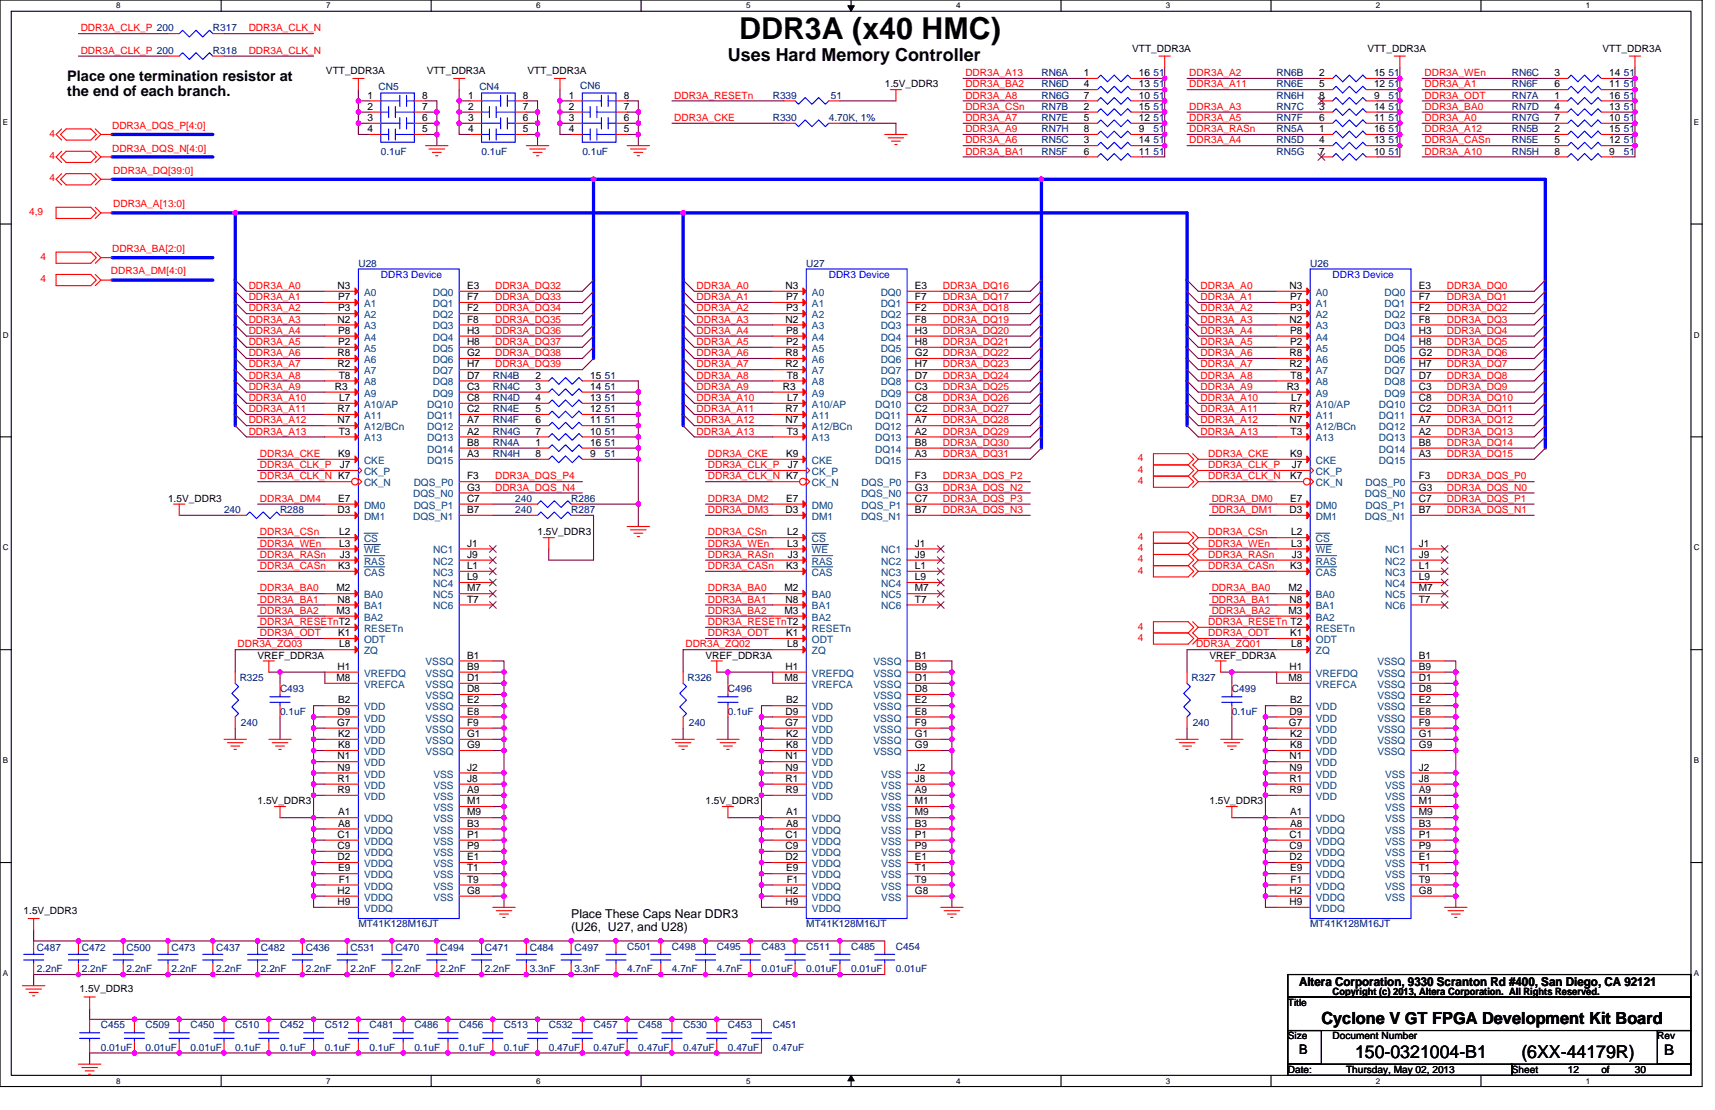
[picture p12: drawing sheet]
<svg xmlns="http://www.w3.org/2000/svg" width="432mm" height="279mm" viewBox="0 0 432 279" stroke-linecap="round" stroke-linejoin="round" font-family="sans-serif">
<defs><g id="words">
<text font-size="7.6" x="186.1" y="9.7">DDR3A (x40 HMC)</text>
<g font-size="4.5">
<text x="183.3" y="15.5">Uses Hard Memory Controller</text>
<text x="341.2" y="266.3">150-0321004-B1</text>
<text x="383.1" y="266.3">(6XX-44179R)</text>
</g>
<text font-size="4.2" x="332.7" y="257.7">Cyclone V GT FPGA Development Kit Board</text>
<g font-size="3.7">
<text x="16.9" y="20.3">Place one termination resistor at</text>
<text x="16.9" y="24.1">the end of each branch.</text>
<text x="419" y="265.5">B</text>
</g>
<text font-size="3.4" x="327.1" y="265.2">B</text>
<g font-size="3.1">
<text x="143.8" y="231.2">Place These Caps Near DDR3</text>
<text x="143.8" y="234.4">(U26, U27, and U28)</text>
<text x="327.1" y="248.2">Altera Corporation, 9330 Scranton Rd #400, San Diego, CA 92121</text>
</g>
<g font-size="2.5" fill="#f00">
<text x="20.3" y="7.9">DDR3A_CLK_P 200</text>
<text x="62.6" y="7.9">DDR3A_CLK_N</text>
<text x="20.3" y="13.5">DDR3A_CLK_P 200</text>
<text x="62.6" y="13.5">DDR3A_CLK_N</text>
<text x="243.1" y="19.2">DDR3A_A13</text>
<text x="243.1" y="22">DDR3A_BA2</text>
<text x="299.4" y="22">DDR3A_A11</text>
<text x="299.4" y="19.2">DDR3A_A2</text>
<text x="358.6" y="19.2">DDR3A_WEn</text>
<text x="358.6" y="22">DDR3A_A1</text>
<text x="169.8" y="24.8">DDR3A_RESETn</text>
<text x="243.1" y="24.8">DDR3A_A8</text>
<text x="243.1" y="27.6">DDR3A_CSn</text>
<text x="299.4" y="27.6">DDR3A_A3</text>
<text x="358.6" y="24.8">DDR3A_ODT</text>
<text x="358.6" y="27.6">DDR3A_BA0</text>
<text x="12.4" y="34.4">4</text>
<text x="28.2" y="32.4">DDR3A_DQS_P[4:0]</text>
<text x="169.8" y="30.5">DDR3A_CKE</text>
<text x="243.1" y="30.5">DDR3A_A7</text>
<text x="243.1" y="33.3">DDR3A_A9</text>
<text x="299.4" y="30.5">DDR3A_A5</text>
<text x="299.4" y="33.3">DDR3A_RASn</text>
<text x="358.6" y="30.5">DDR3A_A0</text>
<text x="358.6" y="33.3">DDR3A_A12</text>
<text x="12.4" y="40">4</text>
<text x="28.2" y="38.4">DDR3A_DQS_N[4:0]</text>
<text x="243.1" y="38.9">DDR3A_BA1</text>
<text x="243.1" y="36.1">DDR3A_A6</text>
<text x="299.4" y="36.1">DDR3A_A4</text>
<text x="358.6" y="36.1">DDR3A_CASn</text>
<text x="358.6" y="38.9">DDR3A_A10</text>
<text x="12.4" y="45.7">4</text>
<text x="28.5" y="43.7">DDR3A_DQ[39:0]</text>
<text x="28.5" y="52.2">DDR3A_A[13:0]</text>
<text x="7.3" y="54.1">4,9</text>
<text x="10.2" y="65.4">4</text>
<text x="28.2" y="63.4">DDR3A_BA[2:0]</text>
<text x="10.2" y="71.1">4</text>
<text x="27.9" y="69.1">DDR3A_DM[4:0]</text>
<text x="62.6" y="75.6">DDR3A_A1</text>
<text x="62.6" y="72.7">DDR3A_A0</text>
<text x="124.7" y="75.6">DDR3A_DQ33</text>
<text x="124.7" y="72.7">DDR3A_DQ32</text>
<text x="175.4" y="75.6">DDR3A_A1</text>
<text x="175.4" y="72.7">DDR3A_A0</text>
<text x="237.4" y="75.6">DDR3A_DQ17</text>
<text x="237.4" y="72.7">DDR3A_DQ16</text>
<text x="302.3" y="75.6">DDR3A_A1</text>
<text x="302.3" y="72.7">DDR3A_A0</text>
<text x="364.3" y="72.7">DDR3A_DQ0</text>
<text x="364.3" y="75.6">DDR3A_DQ1</text>
<text x="62.6" y="78.4">DDR3A_A2</text>
<text x="62.6" y="81.2">DDR3A_A3</text>
<text x="124.7" y="78.4">DDR3A_DQ34</text>
<text x="124.7" y="81.2">DDR3A_DQ35</text>
<text x="175.4" y="78.4">DDR3A_A2</text>
<text x="175.4" y="81.2">DDR3A_A3</text>
<text x="237.4" y="78.4">DDR3A_DQ18</text>
<text x="237.4" y="81.2">DDR3A_DQ19</text>
<text x="302.3" y="78.4">DDR3A_A2</text>
<text x="302.3" y="81.2">DDR3A_A3</text>
<text x="364.3" y="78.4">DDR3A_DQ2</text>
<text x="364.3" y="81.2">DDR3A_DQ3</text>
<text x="62.6" y="86.8">DDR3A_A5</text>
<text x="62.6" y="89.7">DDR3A_A6</text>
<text x="62.6" y="84">DDR3A_A4</text>
<text x="124.7" y="86.8">DDR3A_DQ37</text>
<text x="124.7" y="89.7">DDR3A_DQ38</text>
<text x="124.7" y="84">DDR3A_DQ36</text>
<text x="175.4" y="86.8">DDR3A_A5</text>
<text x="175.4" y="89.7">DDR3A_A6</text>
<text x="175.4" y="84">DDR3A_A4</text>
<text x="237.4" y="84">DDR3A_DQ20</text>
<text x="237.4" y="86.8">DDR3A_DQ21</text>
<text x="237.4" y="89.7">DDR3A_DQ22</text>
<text x="302.3" y="86.8">DDR3A_A5</text>
<text x="302.3" y="89.7">DDR3A_A6</text>
<text x="302.3" y="84">DDR3A_A4</text>
<text x="364.3" y="86.8">DDR3A_DQ5</text>
<text x="364.3" y="89.7">DDR3A_DQ6</text>
<text x="364.3" y="84">DDR3A_DQ4</text>
<text x="62.6" y="92.5">DDR3A_A7</text>
<text x="62.6" y="95.3">DDR3A_A8</text>
<text x="124.7" y="92.5">DDR3A_DQ39</text>
<text x="175.4" y="92.5">DDR3A_A7</text>
<text x="175.4" y="95.3">DDR3A_A8</text>
<text x="237.4" y="92.5">DDR3A_DQ23</text>
<text x="237.4" y="95.3">DDR3A_DQ24</text>
<text x="302.3" y="92.5">DDR3A_A7</text>
<text x="302.3" y="95.3">DDR3A_A8</text>
<text x="364.3" y="92.5">DDR3A_DQ7</text>
<text x="364.3" y="95.3">DDR3A_DQ8</text>
<text x="62.6" y="98.1">DDR3A_A9</text>
<text x="62.6" y="100.9">DDR3A_A10</text>
<text x="175.4" y="98.1">DDR3A_A9</text>
<text x="175.4" y="100.9">DDR3A_A10</text>
<text x="237.4" y="100.9">DDR3A_DQ26</text>
<text x="237.4" y="98.1">DDR3A_DQ25</text>
<text x="302.3" y="98.1">DDR3A_A9</text>
<text x="302.3" y="100.9">DDR3A_A10</text>
<text x="364.3" y="98.1">DDR3A_DQ9</text>
<text x="364.3" y="100.9">DDR3A_DQ10</text>
<text x="62.6" y="103.8">DDR3A_A11</text>
<text x="62.6" y="106.6">DDR3A_A12</text>
<text x="175.4" y="103.8">DDR3A_A11</text>
<text x="175.4" y="106.6">DDR3A_A12</text>
<text x="237.4" y="103.8">DDR3A_DQ27</text>
<text x="237.4" y="106.6">DDR3A_DQ28</text>
<text x="302.3" y="103.8">DDR3A_A11</text>
<text x="302.3" y="106.6">DDR3A_A12</text>
<text x="364.3" y="103.8">DDR3A_DQ11</text>
<text x="364.3" y="106.6">DDR3A_DQ12</text>
<text x="62.6" y="109.4">DDR3A_A13</text>
<text x="175.4" y="109.4">DDR3A_A13</text>
<text x="237.4" y="109.4">DDR3A_DQ29</text>
<text x="237.4" y="112.2">DDR3A_DQ30</text>
<text x="302.3" y="109.4">DDR3A_A13</text>
<text x="364.3" y="109.4">DDR3A_DQ13</text>
<text x="364.3" y="112.2">DDR3A_DQ14</text>
<text x="65.4" y="117.9">DDR3A_CLK_P</text>
<text x="65.4" y="115">DDR3A_CKE</text>
<text x="178.2" y="117.9">DDR3A_CLK_P</text>
<text x="178.2" y="115">DDR3A_CKE</text>
<text x="237.4" y="115">DDR3A_DQ31</text>
<text x="286.5" y="119">4</text>
<text x="286.5" y="116.2">4</text>
<text x="304.2" y="117.9">DDR3A_CLK_P</text>
<text x="304.2" y="115">DDR3A_CKE</text>
<text x="364.3" y="115">DDR3A_DQ15</text>
<text x="65.4" y="120.7">DDR3A_CLK_N K7</text>
<text x="124.7" y="120.7">DDR3A_DQS_P4</text>
<text x="124.7" y="123.5">DDR3A_DQS_N4</text>
<text x="178.2" y="120.7">DDR3A_CLK_N K7</text>
<text x="237.4" y="120.7">DDR3A_DQS_P2</text>
<text x="237.4" y="123.5">DDR3A_DQS_N2</text>
<text x="286.5" y="121.8">4</text>
<text x="304.2" y="120.7">DDR3A_CLK_N</text>
<text x="364.3" y="120.7">DDR3A_DQS_P0</text>
<text x="364.3" y="123.5">DDR3A_DQS_N0</text>
<text x="65.4" y="126.3">DDR3A_DM4</text>
<text x="178.2" y="126.3">DDR3A_DM2</text>
<text x="178.2" y="129.1">DDR3A_DM3</text>
<text x="237.4" y="126.3">DDR3A_DQS_P3</text>
<text x="237.4" y="129.1">DDR3A_DQS_N3</text>
<text x="305.1" y="126.3">DDR3A_DM0</text>
<text x="305.1" y="129.1">DDR3A_DM1</text>
<text x="364.3" y="126.3">DDR3A_DQS_P1</text>
<text x="364.3" y="129.1">DDR3A_DQS_N1</text>
<text x="65.4" y="134.8">DDR3A_CSn</text>
<text x="65.4" y="137.6">DDR3A_WEn</text>
<text x="178.2" y="134.8">DDR3A_CSn</text>
<text x="178.2" y="137.6">DDR3A_WEn</text>
<text x="286.5" y="135.9">4</text>
<text x="304.2" y="134.8">DDR3A_CSn</text>
<text x="304.2" y="137.6">DDR3A_WEn</text>
<text x="65.4" y="140.4">DDR3A_RASn</text>
<text x="65.4" y="143.2">DDR3A_CASn</text>
<text x="178.2" y="140.4">DDR3A_RASn</text>
<text x="178.2" y="143.2">DDR3A_CASn</text>
<text x="286.5" y="138.7">4</text>
<text x="286.5" y="141.5">4</text>
<text x="304.2" y="140.4">DDR3A_RASn</text>
<text x="304.2" y="143.2">DDR3A_CASn</text>
<text x="65.4" y="148.9">DDR3A_BA0</text>
<text x="178.2" y="148.9">DDR3A_BA0</text>
<text x="286.5" y="144.4">4</text>
<text x="305.1" y="148.9">DDR3A_BA0</text>
<text x="65.4" y="154.5">DDR3A_BA2</text>
<text x="65.4" y="151.7">DDR3A_BA1</text>
<text x="178.2" y="154.5">DDR3A_BA2</text>
<text x="178.2" y="151.7">DDR3A_BA1</text>
<text x="305.1" y="154.5">DDR3A_BA2</text>
<text x="305.1" y="151.7">DDR3A_BA1</text>
<text x="65.4" y="157.3">DDR3A_RESETnT2</text>
<text x="65.4" y="160.1">DDR3A_ODT</text>
<text x="178.2" y="157.3">DDR3A_RESETnT2</text>
<text x="178.2" y="160.1">DDR3A_ODT</text>
<text x="286.5" y="158.5">4</text>
<text x="286.5" y="161.3">4</text>
<text x="304.2" y="157.3">DDR3A_RESETn T2</text>
<text x="304.2" y="160.1">DDR3A_ODT</text>
<text x="59.8" y="163">DDR3A_ZQ03</text>
<text x="172.6" y="163">DDR3A_ZQ02</text>
<text x="301.1" y="163">DDR3A_ZQ01</text>
</g>
<g font-size="2.5" fill="#000080">
<text x="53.6" y="7.9">R317</text>
<text x="53.6" y="13.5">R318</text>
<text x="95.3" y="22.6">CN5</text>
<text x="120.7" y="22.6">CN4</text>
<text x="146.1" y="22.3">CN6</text>
<text x="262.2" y="22">RN6D</text>
<text x="262.2" y="19.2">RN6A</text>
<text x="290.4" y="22">51</text>
<text x="290.4" y="19.2">51</text>
<text x="321.4" y="19.2">RN6B</text>
<text x="321.4" y="22">RN6E</text>
<text x="349.6" y="19.2">51</text>
<text x="349.6" y="22">51</text>
<text x="380.6" y="22">RN6F</text>
<text x="380.6" y="19.2">RN6C</text>
<text x="408.8" y="19.2">51</text>
<text x="408.8" y="22">51</text>
<text x="194.6" y="24.8">R339</text>
<text x="209.2" y="24.8">51</text>
<text x="262.2" y="24.8">RN6G</text>
<text x="262.2" y="27.6">RN7B</text>
<text x="290.4" y="27.6">51</text>
<text x="290.4" y="24.8">51</text>
<text x="321.4" y="27.6">RN7C</text>
<text x="321.4" y="24.8">RN6H</text>
<text x="349.6" y="27.6">51</text>
<text x="349.6" y="24.8">51</text>
<text x="380.6" y="27.6">RN7D</text>
<text x="380.6" y="24.8">RN7A</text>
<text x="408.8" y="27.6">51</text>
<text x="408.8" y="24.8">51</text>
<text x="194.6" y="30.5">R330</text>
<text x="208.7" y="30.5">4.70K, 1%</text>
<text x="262.2" y="30.5">RN7E</text>
<text x="262.2" y="33.3">RN7H</text>
<text x="290.4" y="33.3">51</text>
<text x="290.4" y="30.5">51</text>
<text x="321.4" y="30.5">RN7F</text>
<text x="321.4" y="33.3">RN5A</text>
<text x="349.6" y="33.3">51</text>
<text x="349.6" y="30.5">51</text>
<text x="380.6" y="33.3">RN5B</text>
<text x="380.6" y="30.5">RN7G</text>
<text x="408.8" y="33.3">51</text>
<text x="408.8" y="30.5">51</text>
<text x="95.9" y="38.9">0.1uF</text>
<text x="121.2" y="38.9">0.1uF</text>
<text x="146.6" y="38.9">0.1uF</text>
<text x="262.2" y="38.9">RN5F</text>
<text x="262.2" y="36.1">RN5C</text>
<text x="290.4" y="36.1">51</text>
<text x="290.4" y="38.9">51</text>
<text x="321.4" y="38.9">RN5G</text>
<text x="321.4" y="36.1">RN5D</text>
<text x="349.6" y="36.1">51</text>
<text x="349.6" y="38.9">51</text>
<text x="380.6" y="36.1">RN5E</text>
<text x="380.6" y="38.9">RN5H</text>
<text x="408.8" y="38.9">51</text>
<text x="408.8" y="36.1">51</text>
<text x="90.2" y="67.1">U28</text>
<text x="203" y="67.1">U27</text>
<text x="329.9" y="67.1">U26</text>
<text x="124.1" y="95.3">RN4B</text>
<text x="152.3" y="95.3">51</text>
<text x="124.1" y="100.9">RN4D</text>
<text x="124.1" y="98.1">RN4C</text>
<text x="152.3" y="100.9">51</text>
<text x="152.3" y="98.1">51</text>
<text x="124.1" y="106.6">RN4F</text>
<text x="124.1" y="103.8">RN4E</text>
<text x="152.3" y="103.8">51</text>
<text x="152.3" y="106.6">51</text>
<text x="124.1" y="109.4">RN4G</text>
<text x="124.1" y="112.2">RN4A</text>
<text x="152.3" y="112.2">51</text>
<text x="152.3" y="109.4">51</text>
<text x="124.1" y="115">RN4H</text>
<text x="152.3" y="115">51</text>
<text x="56.4" y="129.1">240</text>
<text x="70.5" y="129.1">R288</text>
<text x="129.7" y="129.1">240</text>
<text x="129.7" y="126.3">240</text>
<text x="143.8" y="129.1">R287</text>
<text x="143.8" y="126.3">R286</text>
<text x="60.3" y="171.4">R325</text>
<text x="173.1" y="171.4">R326</text>
<text x="300" y="171.4">R327</text>
<text x="70.5" y="174.2">C493</text>
<text x="70.5" y="179.9">0.1uF</text>
<text x="183.3" y="174.2">C496</text>
<text x="183.3" y="179.9">0.1uF</text>
<text x="310.2" y="174.2">C499</text>
<text x="310.2" y="179.9">0.1uF</text>
<text x="60.6" y="182.7">240</text>
<text x="173.4" y="182.7">240</text>
<text x="300.3" y="182.7">240</text>
<text x="90.2" y="233.4">MT41K128M16JT</text>
<text x="203" y="233.4">MT41K128M16JT</text>
<text x="329.9" y="233.4">MT41K128M16JT</text>
<text x="9.3" y="239.4">C487</text>
<text x="20.6" y="239.4">C472</text>
<text x="31.9" y="239.4">C500</text>
<text x="43.2" y="239.4">C473</text>
<text x="54.4" y="239.4">C437</text>
<text x="65.7" y="239.4">C482</text>
<text x="77" y="239.4">C436</text>
<text x="88.3" y="239.4">C531</text>
<text x="99.5" y="239.4">C470</text>
<text x="110.8" y="239.4">C494</text>
<text x="122.1" y="239.4">C471</text>
<text x="133.4" y="239.4">C484</text>
<text x="144.7" y="239.4">C497</text>
<text x="157.9" y="239.1">C501</text>
<text x="169.2" y="239.1">C498</text>
<text x="180.5" y="239.1">C495</text>
<text x="191.7" y="239.1">C483</text>
<text x="203" y="239.1">C511</text>
<text x="214.3" y="239.1">C485</text>
<text x="225.6" y="239.1">C454</text>
<text x="9.3" y="244.7">2.2nF</text>
<text x="20.6" y="244.7">2.2nF</text>
<text x="31.9" y="244.7">2.2nF</text>
<text x="43.2" y="244.7">2.2nF</text>
<text x="54.4" y="244.7">2.2nF</text>
<text x="65.7" y="244.7">2.2nF</text>
<text x="77" y="244.7">2.2nF</text>
<text x="88.3" y="244.7">2.2nF</text>
<text x="99.5" y="244.7">2.2nF</text>
<text x="110.8" y="244.7">2.2nF</text>
<text x="122.1" y="244.7">2.2nF</text>
<text x="133.4" y="244.7">3.3nF</text>
<text x="144.7" y="244.7">3.3nF</text>
<text x="157.9" y="244.7">4.7nF</text>
<text x="169.2" y="244.7">4.7nF</text>
<text x="180.5" y="244.7">4.7nF</text>
<text x="191.7" y="244.7">0.01uF</text>
<text x="203" y="244.7">0.01uF</text>
<text x="214.3" y="244.7">0.01uF</text>
<text x="225.6" y="244.7">0.01uF</text>
<text x="25.4" y="258.8">C455</text>
<text x="36.7" y="258.8">C509</text>
<text x="47.9" y="258.8">C450</text>
<text x="59.2" y="258.8">C510</text>
<text x="70.5" y="258.8">C452</text>
<text x="81.8" y="258.8">C512</text>
<text x="93" y="258.8">C481</text>
<text x="104.3" y="258.8">C486</text>
<text x="115.6" y="258.8">C456</text>
<text x="126.9" y="258.8">C513</text>
<text x="138.2" y="258.8">C532</text>
<text x="149.4" y="258.8">C457</text>
<text x="160.7" y="258.8">C458</text>
<text x="172" y="258.8">C530</text>
<text x="183.3" y="258.8">C453</text>
<text x="194.6" y="258.8">C451</text>
<text x="25.4" y="264.5">0.01uF</text>
<text x="36.7" y="264.5">0.01uF</text>
<text x="47.9" y="264.5">0.01uF</text>
<text x="59.2" y="264.5">0.1uF</text>
<text x="70.5" y="264.5">0.1uF</text>
<text x="81.8" y="264.5">0.1uF</text>
<text x="93" y="264.5">0.1uF</text>
<text x="104.3" y="264.5">0.1uF</text>
<text x="115.6" y="264.5">0.1uF</text>
<text x="126.9" y="264.5">0.1uF</text>
<text x="138.2" y="264.5">0.47uF</text>
<text x="149.4" y="264.5">0.47uF</text>
<text x="160.7" y="264.5">0.47uF</text>
<text x="172" y="264.5">0.47uF</text>
<text x="183.3" y="264.5">0.47uF</text>
<text x="194.6" y="264.5">0.47uF</text>
</g>
<g font-size="2.5">
<text x="285.1" y="13">VTT_DDR3A</text>
<text x="344.3" y="13">VTT_DDR3A</text>
<text x="403.5" y="13">VTT_DDR3A</text>
<text x="82.1" y="18.6">VTT_DDR3A</text>
<text x="107.4" y="18.6">VTT_DDR3A</text>
<text x="132.8" y="18.6">VTT_DDR3A</text>
<text x="222.8" y="22">1.5V_DDR3</text>
<text x="272.9" y="22">4</text>
<text x="272.9" y="19.2">1</text>
<text x="286.7" y="22">13</text>
<text x="286.7" y="19.2">16</text>
<text x="332.1" y="19.2">2</text>
<text x="332.1" y="22">5</text>
<text x="345.9" y="19.2">15</text>
<text x="345.9" y="22">12</text>
<text x="391.4" y="22">6</text>
<text x="391.4" y="19.2">3</text>
<text x="405.2" y="22">11</text>
<text x="405.2" y="19.2">14</text>
<text x="92.5" y="24.8">1</text>
<text x="92.5" y="27.6">2</text>
<text x="106.3" y="27.6">7</text>
<text x="106.3" y="24.8">8</text>
<text x="117.9" y="24.8">1</text>
<text x="117.9" y="27.6">2</text>
<text x="131.7" y="27.6">7</text>
<text x="131.7" y="24.8">8</text>
<text x="143.2" y="24.8">1</text>
<text x="143.2" y="27.6">2</text>
<text x="157.1" y="27.6">7</text>
<text x="157.1" y="24.8">8</text>
<text x="272.9" y="24.8">7</text>
<text x="272.9" y="27.6">2</text>
<text x="286.7" y="24.8">10</text>
<text x="286.7" y="27.6">15</text>
<text x="332.1" y="27.6">3</text>
<text x="332.1" y="24.8">8</text>
<text x="345.9" y="27.6">14</text>
<text x="345.9" y="24.8">9</text>
<text x="391.4" y="27.6">4</text>
<text x="391.4" y="24.8">1</text>
<text x="405.2" y="27.6">13</text>
<text x="405.2" y="24.8">16</text>
<text x="92.5" y="30.4">3</text>
<text x="92.5" y="33.3">4</text>
<text x="106.3" y="33.3">5</text>
<text x="106.3" y="30.4">6</text>
<text x="117.9" y="30.4">3</text>
<text x="117.9" y="33.3">4</text>
<text x="131.7" y="33.3">5</text>
<text x="131.7" y="30.4">6</text>
<text x="143.2" y="30.4">3</text>
<text x="143.2" y="33.3">4</text>
<text x="157.1" y="33.3">5</text>
<text x="157.1" y="30.4">6</text>
<text x="272.9" y="30.4">5</text>
<text x="272.9" y="33.3">8</text>
<text x="286.7" y="30.4">12</text>
<text x="286.7" y="33.3">9</text>
<text x="332.1" y="30.4">6</text>
<text x="332.1" y="33.3">1</text>
<text x="345.9" y="30.4">11</text>
<text x="345.9" y="33.3">16</text>
<text x="391.4" y="33.3">2</text>
<text x="391.4" y="30.4">7</text>
<text x="405.2" y="33.3">15</text>
<text x="405.2" y="30.4">10</text>
<text x="272.9" y="38.9">6</text>
<text x="272.9" y="36.1">3</text>
<text x="286.7" y="38.9">11</text>
<text x="286.7" y="36.1">14</text>
<text x="332.1" y="38.9">7</text>
<text x="332.1" y="36.1">4</text>
<text x="345.9" y="38.9">10</text>
<text x="345.9" y="36.1">13</text>
<text x="391.4" y="36.1">5</text>
<text x="391.4" y="38.9">8</text>
<text x="405.2" y="36.1">12</text>
<text x="405.2" y="38.9">9</text>
<text x="85" y="72.7">N3</text>
<text x="85.2" y="75.5">P7</text>
<text x="117.6" y="72.7">E3</text>
<text x="117.6" y="75.5">F7</text>
<text x="197.8" y="72.7">N3</text>
<text x="197.9" y="75.5">P7</text>
<text x="230.4" y="72.7">E3</text>
<text x="230.4" y="75.5">F7</text>
<text x="324.7" y="72.7">N3</text>
<text x="324.8" y="75.5">P7</text>
<text x="357.2" y="72.7">E3</text>
<text x="357.2" y="75.5">F7</text>
<text x="85" y="81.2">N2</text>
<text x="85.2" y="78.4">P3</text>
<text x="117.6" y="78.4">F2</text>
<text x="117.6" y="81.2">F8</text>
<text x="197.8" y="81.2">N2</text>
<text x="197.9" y="78.4">P3</text>
<text x="230.4" y="78.4">F2</text>
<text x="230.4" y="81.2">F8</text>
<text x="324.7" y="81.2">N2</text>
<text x="324.8" y="78.4">P3</text>
<text x="357.2" y="78.4">F2</text>
<text x="357.2" y="81.2">F8</text>
<text x="85" y="89.6">R8</text>
<text x="85.2" y="86.8">P2</text>
<text x="85.2" y="84">P8</text>
<text x="117.6" y="84">H3</text>
<text x="117.6" y="86.8">H8</text>
<text x="117.6" y="89.6">G2</text>
<text x="197.8" y="89.6">R8</text>
<text x="197.9" y="86.8">P2</text>
<text x="197.9" y="84">P8</text>
<text x="230.4" y="84">H3</text>
<text x="230.4" y="86.8">H8</text>
<text x="230.4" y="89.6">G2</text>
<text x="324.7" y="89.6">R8</text>
<text x="324.8" y="86.8">P2</text>
<text x="324.8" y="84">P8</text>
<text x="357.2" y="84">H3</text>
<text x="357.2" y="86.8">H8</text>
<text x="357.2" y="89.6">G2</text>
<text x="85" y="92.5">R2</text>
<text x="85.3" y="95.3">T8</text>
<text x="117.6" y="92.5">H7</text>
<text x="117.6" y="95.3">D7</text>
<text x="134.8" y="95.3">2</text>
<text x="148.6" y="95.3">15</text>
<text x="197.8" y="92.5">R2</text>
<text x="198.1" y="95.3">T8</text>
<text x="230.4" y="92.5">H7</text>
<text x="230.4" y="95.3">D7</text>
<text x="324.7" y="92.5">R2</text>
<text x="325" y="95.3">T8</text>
<text x="357.2" y="92.5">H7</text>
<text x="357.2" y="95.3">D7</text>
<text x="84.3" y="98.1">R3</text>
<text x="85.4" y="100.9">L7</text>
<text x="117.6" y="100.9">C8</text>
<text x="117.6" y="98.1">C3</text>
<text x="134.8" y="100.9">4</text>
<text x="134.8" y="98.1">3</text>
<text x="148.6" y="100.9">13</text>
<text x="148.6" y="98.1">14</text>
<text x="197.1" y="98.1">R3</text>
<text x="198.2" y="100.9">L7</text>
<text x="230.4" y="100.9">C8</text>
<text x="230.4" y="98.1">C3</text>
<text x="324" y="98.1">R3</text>
<text x="325.1" y="100.9">L7</text>
<text x="357.2" y="100.9">C8</text>
<text x="357.2" y="98.1">C3</text>
<text x="85" y="103.7">R7</text>
<text x="85" y="106.6">N7</text>
<text x="117.6" y="103.7">C2</text>
<text x="117.6" y="106.6">A7</text>
<text x="134.8" y="106.6">6</text>
<text x="134.8" y="103.7">5</text>
<text x="148.6" y="106.6">11</text>
<text x="148.6" y="103.7">12</text>
<text x="197.8" y="103.7">R7</text>
<text x="197.8" y="106.6">N7</text>
<text x="230.4" y="103.7">C2</text>
<text x="230.4" y="106.6">A7</text>
<text x="324.7" y="103.7">R7</text>
<text x="324.7" y="106.6">N7</text>
<text x="357.2" y="103.7">C2</text>
<text x="357.2" y="106.6">A7</text>
<text x="85.3" y="109.4">T3</text>
<text x="117.6" y="109.4">A2</text>
<text x="117.6" y="112.2">B8</text>
<text x="134.8" y="109.4">7</text>
<text x="134.8" y="112.2">1</text>
<text x="148.6" y="109.4">10</text>
<text x="148.6" y="112.2">16</text>
<text x="198.1" y="109.4">T3</text>
<text x="230.4" y="109.4">A2</text>
<text x="230.4" y="112.2">B8</text>
<text x="325" y="109.4">T3</text>
<text x="357.2" y="109.4">A2</text>
<text x="357.2" y="112.2">B8</text>
<text x="85.2" y="115">K9</text>
<text x="85.6" y="117.8">J7</text>
<text x="117.6" y="115">A3</text>
<text x="134.8" y="115">8</text>
<text x="148.6" y="115">9</text>
<text x="197.9" y="115">K9</text>
<text x="198.4" y="117.8">J7</text>
<text x="230.4" y="115">A3</text>
<text x="324.8" y="115">K9</text>
<text x="325.2" y="117.8">J7</text>
<text x="357.2" y="115">A3</text>
<text x="117.6" y="120.7">F3</text>
<text x="117.6" y="123.5">G3</text>
<text x="230.4" y="120.7">F3</text>
<text x="230.4" y="123.5">G3</text>
<text x="324.8" y="120.7">K7</text>
<text x="357.2" y="123.5">G3</text>
<text x="357.2" y="120.7">F3</text>
<text x="42.3" y="126.3">1.5V_DDR3</text>
<text x="85" y="129.1">D3</text>
<text x="85.2" y="126.3">E7</text>
<text x="117.6" y="126.3">C7</text>
<text x="117.6" y="129.1">B7</text>
<text x="197.8" y="129.1">D3</text>
<text x="197.9" y="126.3">E7</text>
<text x="230.4" y="126.3">C7</text>
<text x="230.4" y="129.1">B7</text>
<text x="324.7" y="129.1">D3</text>
<text x="324.8" y="126.3">E7</text>
<text x="357.2" y="129.1">B7</text>
<text x="357.2" y="126.3">C7</text>
<text x="85.4" y="137.6">L3</text>
<text x="85.4" y="134.7">L2</text>
<text x="117.6" y="137.6">J1</text>
<text x="135.3" y="134.8">1.5V_DDR3</text>
<text x="198.2" y="137.6">L3</text>
<text x="198.2" y="134.7">L2</text>
<text x="230.4" y="137.6">J1</text>
<text x="325.1" y="137.6">L3</text>
<text x="325.1" y="134.7">L2</text>
<text x="357.2" y="137.6">J1</text>
<text x="85.2" y="143.2">K3</text>
<text x="85.6" y="140.4">J3</text>
<text x="117.6" y="143.2">L1</text>
<text x="117.6" y="140.4">J9</text>
<text x="197.9" y="143.2">K3</text>
<text x="198.4" y="140.4">J3</text>
<text x="230.4" y="143.2">L1</text>
<text x="230.4" y="140.4">J9</text>
<text x="324.8" y="143.2">K3</text>
<text x="325.2" y="140.4">J3</text>
<text x="357.2" y="143.2">L1</text>
<text x="357.2" y="140.4">J9</text>
<text x="84.7" y="148.8">M2</text>
<text x="117.6" y="146">L9</text>
<text x="117.6" y="148.8">M7</text>
<text x="197.5" y="148.8">M2</text>
<text x="230.4" y="146">L9</text>
<text x="230.4" y="148.8">M7</text>
<text x="324.4" y="148.8">M2</text>
<text x="357.2" y="146">L9</text>
<text x="357.2" y="148.8">M7</text>
<text x="84.7" y="154.5">M3</text>
<text x="85" y="151.7">N8</text>
<text x="117.6" y="151.7">T7</text>
<text x="197.5" y="154.5">M3</text>
<text x="197.8" y="151.7">N8</text>
<text x="230.4" y="151.7">T7</text>
<text x="324.4" y="154.5">M3</text>
<text x="324.7" y="151.7">N8</text>
<text x="357.2" y="151.7">T7</text>
<text x="85.2" y="160.1">K1</text>
<text x="197.9" y="160.1">K1</text>
<text x="324.8" y="160.1">K1</text>
<text x="64.9" y="165.8">VREF_DDR3A</text>
<text x="85.4" y="162.9">L8</text>
<text x="117.6" y="165.8">B1</text>
<text x="177.6" y="165.8">VREF_DDR3A</text>
<text x="198.2" y="162.9">L8</text>
<text x="230.4" y="165.8">B1</text>
<text x="304.5" y="165.8">VREF_DDR3A</text>
<text x="325.1" y="162.9">L8</text>
<text x="357.2" y="165.8">B1</text>
<text x="84.7" y="171.4">M8</text>
<text x="85" y="168.6">H1</text>
<text x="117.6" y="168.6">B9</text>
<text x="117.6" y="171.4">D1</text>
<text x="197.5" y="171.4">M8</text>
<text x="197.8" y="168.6">H1</text>
<text x="230.4" y="168.6">B9</text>
<text x="230.4" y="171.4">D1</text>
<text x="324.4" y="171.4">M8</text>
<text x="324.7" y="168.6">H1</text>
<text x="357.2" y="168.6">B9</text>
<text x="357.2" y="171.4">D1</text>
<text x="85" y="179.9">D9</text>
<text x="85.2" y="177">B2</text>
<text x="117.6" y="174.2">D8</text>
<text x="117.6" y="177">E2</text>
<text x="117.6" y="179.9">E8</text>
<text x="197.8" y="179.9">D9</text>
<text x="197.9" y="177">B2</text>
<text x="230.4" y="174.2">D8</text>
<text x="230.4" y="177">E2</text>
<text x="230.4" y="179.9">E8</text>
<text x="324.7" y="179.9">D9</text>
<text x="324.8" y="177">B2</text>
<text x="357.2" y="174.2">D8</text>
<text x="357.2" y="177">E2</text>
<text x="357.2" y="179.9">E8</text>
<text x="84.9" y="182.7">G7</text>
<text x="85.2" y="185.5">K2</text>
<text x="117.6" y="182.7">F9</text>
<text x="117.6" y="185.5">G1</text>
<text x="197.7" y="182.7">G7</text>
<text x="197.9" y="185.5">K2</text>
<text x="230.4" y="182.7">F9</text>
<text x="230.4" y="185.5">G1</text>
<text x="324.5" y="182.7">G7</text>
<text x="324.8" y="185.5">K2</text>
<text x="357.2" y="182.7">F9</text>
<text x="357.2" y="185.5">G1</text>
<text x="85" y="191.1">N1</text>
<text x="85.2" y="188.3">K8</text>
<text x="117.6" y="188.3">G9</text>
<text x="197.8" y="191.1">N1</text>
<text x="197.9" y="188.3">K8</text>
<text x="230.4" y="188.3">G9</text>
<text x="324.7" y="191.1">N1</text>
<text x="324.8" y="188.3">K8</text>
<text x="357.2" y="188.3">G9</text>
<text x="85" y="194">N9</text>
<text x="85" y="196.8">R1</text>
<text x="117.6" y="194">J2</text>
<text x="117.6" y="196.8">J8</text>
<text x="197.8" y="194">N9</text>
<text x="197.8" y="196.8">R1</text>
<text x="230.4" y="194">J2</text>
<text x="230.4" y="196.8">J8</text>
<text x="324.7" y="194">N9</text>
<text x="324.7" y="196.8">R1</text>
<text x="357.2" y="194">J2</text>
<text x="357.2" y="196.8">J8</text>
<text x="64.9" y="202.4">1.5V_DDR3</text>
<text x="85" y="199.6">R9</text>
<text x="117.6" y="199.6">A9</text>
<text x="117.6" y="202.4">M1</text>
<text x="177.6" y="202.4">1.5V_DDR3</text>
<text x="197.8" y="199.6">R9</text>
<text x="230.4" y="199.6">A9</text>
<text x="230.4" y="202.4">M1</text>
<text x="304.5" y="202.4">1.5V_DDR3</text>
<text x="324.7" y="199.6">R9</text>
<text x="357.2" y="199.6">A9</text>
<text x="357.2" y="202.4">M1</text>
<text x="85.2" y="205.2">A1</text>
<text x="85.2" y="208.1">A8</text>
<text x="117.6" y="208.1">B3</text>
<text x="117.6" y="205.2">M9</text>
<text x="197.9" y="205.2">A1</text>
<text x="197.9" y="208.1">A8</text>
<text x="230.4" y="208.1">B3</text>
<text x="230.4" y="205.2">M9</text>
<text x="324.8" y="205.2">A1</text>
<text x="324.8" y="208.1">A8</text>
<text x="357.2" y="208.1">B3</text>
<text x="357.2" y="205.2">M9</text>
<text x="85" y="210.9">C1</text>
<text x="85" y="213.7">C9</text>
<text x="117.6" y="210.9">P1</text>
<text x="117.6" y="213.7">P9</text>
<text x="197.8" y="210.9">C1</text>
<text x="197.8" y="213.7">C9</text>
<text x="230.4" y="210.9">P1</text>
<text x="230.4" y="213.7">P9</text>
<text x="324.7" y="210.9">C1</text>
<text x="324.7" y="213.7">C9</text>
<text x="357.2" y="210.9">P1</text>
<text x="357.2" y="213.7">P9</text>
<text x="85" y="216.5">D2</text>
<text x="85.2" y="219.3">E9</text>
<text x="117.6" y="216.5">E1</text>
<text x="117.6" y="219.3">T1</text>
<text x="197.8" y="216.5">D2</text>
<text x="197.9" y="219.3">E9</text>
<text x="230.4" y="216.5">E1</text>
<text x="230.4" y="219.3">T1</text>
<text x="324.7" y="216.5">D2</text>
<text x="324.8" y="219.3">E9</text>
<text x="357.2" y="216.5">E1</text>
<text x="357.2" y="219.3">T1</text>
<text x="85" y="227.8">H9</text>
<text x="85" y="225">H2</text>
<text x="85.3" y="222.2">F1</text>
<text x="117.6" y="225">G8</text>
<text x="117.6" y="222.2">T9</text>
<text x="197.8" y="227.8">H9</text>
<text x="197.8" y="225">H2</text>
<text x="198.1" y="222.2">F1</text>
<text x="230.4" y="225">G8</text>
<text x="230.4" y="222.2">T9</text>
<text x="324.7" y="227.8">H9</text>
<text x="324.7" y="225">H2</text>
<text x="325" y="222.2">F1</text>
<text x="357.2" y="225">G8</text>
<text x="357.2" y="222.2">T9</text>
<text x="5.9" y="230.1">1.5V_DDR3</text>
<text x="20" y="249.8">1.5V_DDR3</text>
<text x="335.5" y="250.4">Copyright (c) 2013, Altera Corporation. All Rights Reserved.</text>
<text x="324.3" y="253.2">Title</text>
<text x="324.3" y="261.6">Size</text>
<text x="335.5" y="261.6">Document Number</text>
<text x="417.3" y="261.6">Rev</text>
<text x="324.3" y="270.1">Date:</text>
<text x="338.9" y="270.1">Thursday, May 02, 2013</text>
<text x="380.6" y="270.1">Sheet</text>
<text x="394.7" y="270.1">12</text>
<text x="403.2" y="270.1">of</text>
<text x="411.6" y="270.1">30</text>
</g>
<g font-size="2.5" fill="#00f">
<text x="95.9" y="69.9">DDR3 Device</text>
<text x="208.7" y="69.9">DDR3 Device</text>
<text x="335.5" y="69.9">DDR3 Device</text>
</g>
<g font-size="2.5" fill="#004080">
<text x="91.7" y="77.3">A1</text>
<text x="91.7" y="74.5">A0</text>
<text x="109" y="74.5">DQ0</text>
<text x="109" y="77.3">DQ1</text>
<text x="204.4" y="77.3">A1</text>
<text x="204.4" y="74.5">A0</text>
<text x="221.7" y="74.5">DQ0</text>
<text x="221.7" y="77.3">DQ1</text>
<text x="331.3" y="77.3">A1</text>
<text x="331.3" y="74.5">A0</text>
<text x="348.6" y="74.5">DQ0</text>
<text x="348.6" y="77.3">DQ1</text>
<text x="91.7" y="82.9">A3</text>
<text x="91.7" y="80.1">A2</text>
<text x="109" y="80.1">DQ2</text>
<text x="109" y="82.9">DQ3</text>
<text x="204.4" y="82.9">A3</text>
<text x="204.4" y="80.1">A2</text>
<text x="221.7" y="80.1">DQ2</text>
<text x="221.7" y="82.9">DQ3</text>
<text x="331.3" y="82.9">A3</text>
<text x="331.3" y="80.1">A2</text>
<text x="348.6" y="80.1">DQ2</text>
<text x="348.6" y="82.9">DQ3</text>
<text x="91.7" y="88.6">A5</text>
<text x="91.7" y="85.7">A4</text>
<text x="109" y="85.7">DQ4</text>
<text x="109" y="88.6">DQ5</text>
<text x="204.4" y="88.6">A5</text>
<text x="204.4" y="85.7">A4</text>
<text x="221.7" y="85.7">DQ4</text>
<text x="221.7" y="88.6">DQ5</text>
<text x="331.3" y="88.6">A5</text>
<text x="331.3" y="85.7">A4</text>
<text x="348.6" y="85.7">DQ4</text>
<text x="348.6" y="88.6">DQ5</text>
<text x="91.7" y="94.2">A7</text>
<text x="91.7" y="91.4">A6</text>
<text x="109" y="91.4">DQ6</text>
<text x="109" y="94.2">DQ7</text>
<text x="204.4" y="94.2">A7</text>
<text x="204.4" y="91.4">A6</text>
<text x="221.7" y="91.4">DQ6</text>
<text x="221.7" y="94.2">DQ7</text>
<text x="331.3" y="94.2">A7</text>
<text x="331.3" y="91.4">A6</text>
<text x="348.6" y="91.4">DQ6</text>
<text x="348.6" y="94.2">DQ7</text>
<text x="91.7" y="99.8">A9</text>
<text x="91.7" y="97">A8</text>
<text x="109" y="97">DQ8</text>
<text x="109" y="99.8">DQ9</text>
<text x="204.4" y="99.8">A9</text>
<text x="204.4" y="97">A8</text>
<text x="221.7" y="97">DQ8</text>
<text x="221.7" y="99.8">DQ9</text>
<text x="331.3" y="99.8">A9</text>
<text x="331.3" y="97">A8</text>
<text x="348.6" y="97">DQ8</text>
<text x="348.6" y="99.8">DQ9</text>
<text x="91.7" y="102.7">A10/AP</text>
<text x="91.7" y="105.5">A11</text>
<text x="107.5" y="102.7">DQ10</text>
<text x="107.5" y="105.5">DQ11</text>
<text x="204.4" y="102.7">A10/AP</text>
<text x="204.4" y="105.5">A11</text>
<text x="220.3" y="102.7">DQ10</text>
<text x="220.3" y="105.5">DQ11</text>
<text x="331.3" y="102.7">A10/AP</text>
<text x="331.3" y="105.5">A11</text>
<text x="347.2" y="102.7">DQ10</text>
<text x="347.2" y="105.5">DQ11</text>
<text x="91.7" y="108.3">A12/BCn</text>
<text x="91.7" y="111.1">A13</text>
<text x="107.5" y="108.3">DQ12</text>
<text x="107.5" y="111.1">DQ13</text>
<text x="107.5" y="113.9">DQ14</text>
<text x="204.4" y="108.3">A12/BCn</text>
<text x="204.4" y="111.1">A13</text>
<text x="220.3" y="108.3">DQ12</text>
<text x="220.3" y="111.1">DQ13</text>
<text x="220.3" y="113.9">DQ14</text>
<text x="331.3" y="108.3">A12/BCn</text>
<text x="331.3" y="111.1">A13</text>
<text x="347.2" y="108.3">DQ12</text>
<text x="347.2" y="111.1">DQ13</text>
<text x="347.2" y="113.9">DQ14</text>
<text x="91.7" y="116.8">CKE</text>
<text x="91.7" y="119.6">CK_P</text>
<text x="107.5" y="116.8">DQ15</text>
<text x="204.4" y="116.8">CKE</text>
<text x="204.4" y="119.6">CK_P</text>
<text x="220.3" y="116.8">DQ15</text>
<text x="331.3" y="116.8">CKE</text>
<text x="331.3" y="119.6">CK_P</text>
<text x="347.2" y="116.8">DQ15</text>
<text x="91.7" y="122.4">CK_N</text>
<text x="104" y="125.2">DQS_N0</text>
<text x="104.2" y="122.4">DQS_P0</text>
<text x="204.4" y="122.4">CK_N</text>
<text x="216.8" y="125.2">DQS_N0</text>
<text x="216.9" y="122.4">DQS_P0</text>
<text x="331.3" y="122.4">CK_N</text>
<text x="343.7" y="125.2">DQS_N0</text>
<text x="343.8" y="122.4">DQS_P0</text>
<text x="91.7" y="130.9">DM1</text>
<text x="91.7" y="128">DM0</text>
<text x="104" y="130.9">DQS_N1</text>
<text x="104.2" y="128">DQS_P1</text>
<text x="204.4" y="130.9">DM1</text>
<text x="204.4" y="128">DM0</text>
<text x="216.8" y="130.9">DQS_N1</text>
<text x="216.9" y="128">DQS_P1</text>
<text x="331.3" y="130.9">DM1</text>
<text x="331.3" y="128">DM0</text>
<text x="343.7" y="130.9">DQS_N1</text>
<text x="343.8" y="128">DQS_P1</text>
<text x="91.7" y="136.5">CS</text>
<text x="204.4" y="136.5">CS</text>
<text x="331.3" y="136.5">CS</text>
<text x="91.7" y="139.3">WE</text>
<text x="91.7" y="142.1">RAS</text>
<text x="109.1" y="139.3">NC1</text>
<text x="109.1" y="142.1">NC2</text>
<text x="204.4" y="139.3">WE</text>
<text x="204.4" y="142.1">RAS</text>
<text x="221.9" y="139.3">NC1</text>
<text x="221.9" y="142.1">NC2</text>
<text x="331.3" y="139.3">WE</text>
<text x="331.3" y="142.1">RAS</text>
<text x="348.7" y="139.3">NC1</text>
<text x="348.7" y="142.1">NC2</text>
<text x="91.7" y="144.9">CAS</text>
<text x="109.1" y="147.8">NC4</text>
<text x="109.1" y="144.9">NC3</text>
<text x="204.4" y="144.9">CAS</text>
<text x="221.9" y="147.8">NC4</text>
<text x="221.9" y="144.9">NC3</text>
<text x="331.3" y="144.9">CAS</text>
<text x="348.7" y="147.8">NC4</text>
<text x="348.7" y="144.9">NC3</text>
<text x="91.7" y="150.6">BA0</text>
<text x="91.7" y="153.4">BA1</text>
<text x="109.1" y="150.6">NC5</text>
<text x="109.1" y="153.4">NC6</text>
<text x="204.4" y="150.6">BA0</text>
<text x="204.4" y="153.4">BA1</text>
<text x="221.9" y="150.6">NC5</text>
<text x="221.9" y="153.4">NC6</text>
<text x="331.3" y="150.6">BA0</text>
<text x="331.3" y="153.4">BA1</text>
<text x="348.7" y="150.6">NC5</text>
<text x="348.7" y="153.4">NC6</text>
<text x="91.7" y="159">RESETn</text>
<text x="91.7" y="161.9">ODT</text>
<text x="91.7" y="156.2">BA2</text>
<text x="204.4" y="159">RESETn</text>
<text x="204.4" y="161.9">ODT</text>
<text x="204.4" y="156.2">BA2</text>
<text x="331.3" y="159">RESETn</text>
<text x="331.3" y="161.9">ODT</text>
<text x="331.3" y="156.2">BA2</text>
<text x="91.7" y="164.7">ZQ</text>
<text x="107.1" y="167.5">VSSQ</text>
<text x="204.4" y="164.7">ZQ</text>
<text x="219.9" y="167.5">VSSQ</text>
<text x="331.3" y="164.7">ZQ</text>
<text x="346.8" y="167.5">VSSQ</text>
<text x="91.7" y="170.3">VREFDQ</text>
<text x="91.7" y="173.1">VREFCA</text>
<text x="107.1" y="170.3">VSSQ</text>
<text x="107.1" y="173.1">VSSQ</text>
<text x="204.4" y="170.3">VREFDQ</text>
<text x="204.4" y="173.1">VREFCA</text>
<text x="219.9" y="170.3">VSSQ</text>
<text x="219.9" y="173.1">VSSQ</text>
<text x="331.3" y="170.3">VREFDQ</text>
<text x="331.3" y="173.1">VREFCA</text>
<text x="346.8" y="170.3">VSSQ</text>
<text x="346.8" y="173.1">VSSQ</text>
<text x="91.7" y="178.8">VDD</text>
<text x="107.1" y="176">VSSQ</text>
<text x="107.1" y="178.8">VSSQ</text>
<text x="204.4" y="178.8">VDD</text>
<text x="219.9" y="176">VSSQ</text>
<text x="219.9" y="178.8">VSSQ</text>
<text x="331.3" y="178.8">VDD</text>
<text x="346.8" y="176">VSSQ</text>
<text x="346.8" y="178.8">VSSQ</text>
<text x="91.7" y="181.6">VDD</text>
<text x="91.7" y="184.4">VDD</text>
<text x="107.1" y="181.6">VSSQ</text>
<text x="107.1" y="184.4">VSSQ</text>
<text x="204.4" y="181.6">VDD</text>
<text x="204.4" y="184.4">VDD</text>
<text x="219.9" y="181.6">VSSQ</text>
<text x="219.9" y="184.4">VSSQ</text>
<text x="331.3" y="181.6">VDD</text>
<text x="331.3" y="184.4">VDD</text>
<text x="346.8" y="181.6">VSSQ</text>
<text x="346.8" y="184.4">VSSQ</text>
<text x="91.7" y="187.2">VDD</text>
<text x="91.7" y="190.1">VDD</text>
<text x="107.1" y="187.2">VSSQ</text>
<text x="107.1" y="190.1">VSSQ</text>
<text x="204.4" y="187.2">VDD</text>
<text x="204.4" y="190.1">VDD</text>
<text x="219.9" y="187.2">VSSQ</text>
<text x="219.9" y="190.1">VSSQ</text>
<text x="331.3" y="187.2">VDD</text>
<text x="331.3" y="190.1">VDD</text>
<text x="346.8" y="187.2">VSSQ</text>
<text x="346.8" y="190.1">VSSQ</text>
<text x="91.7" y="192.9">VDD</text>
<text x="91.7" y="195.7">VDD</text>
<text x="109.1" y="195.7">VSS</text>
<text x="204.4" y="192.9">VDD</text>
<text x="204.4" y="195.7">VDD</text>
<text x="221.9" y="195.7">VSS</text>
<text x="331.3" y="192.9">VDD</text>
<text x="331.3" y="195.7">VDD</text>
<text x="348.8" y="195.7">VSS</text>
<text x="91.7" y="198.5">VDD</text>
<text x="91.7" y="201.3">VDD</text>
<text x="109.1" y="201.3">VSS</text>
<text x="109.1" y="198.5">VSS</text>
<text x="204.4" y="198.5">VDD</text>
<text x="204.4" y="201.3">VDD</text>
<text x="221.9" y="201.3">VSS</text>
<text x="221.9" y="198.5">VSS</text>
<text x="331.3" y="198.5">VDD</text>
<text x="331.3" y="201.3">VDD</text>
<text x="348.8" y="201.3">VSS</text>
<text x="348.8" y="198.5">VSS</text>
<text x="91.7" y="207">VDDQ</text>
<text x="91.7" y="209.8">VDDQ</text>
<text x="109.1" y="209.8">VSS</text>
<text x="109.1" y="204.2">VSS</text>
<text x="109.1" y="207">VSS</text>
<text x="204.4" y="207">VDDQ</text>
<text x="204.4" y="209.8">VDDQ</text>
<text x="221.9" y="209.8">VSS</text>
<text x="221.9" y="204.2">VSS</text>
<text x="221.9" y="207">VSS</text>
<text x="331.3" y="207">VDDQ</text>
<text x="331.3" y="209.8">VDDQ</text>
<text x="348.8" y="209.8">VSS</text>
<text x="348.8" y="204.2">VSS</text>
<text x="348.8" y="207">VSS</text>
<text x="91.7" y="212.6">VDDQ</text>
<text x="91.7" y="215.4">VDDQ</text>
<text x="109.1" y="212.6">VSS</text>
<text x="109.1" y="215.4">VSS</text>
<text x="204.4" y="212.6">VDDQ</text>
<text x="204.4" y="215.4">VDDQ</text>
<text x="221.9" y="212.6">VSS</text>
<text x="221.9" y="215.4">VSS</text>
<text x="331.3" y="212.6">VDDQ</text>
<text x="331.3" y="215.4">VDDQ</text>
<text x="348.8" y="212.6">VSS</text>
<text x="348.8" y="215.4">VSS</text>
<text x="91.7" y="218.2">VDDQ</text>
<text x="91.7" y="221.1">VDDQ</text>
<text x="109.1" y="218.2">VSS</text>
<text x="109.1" y="221.1">VSS</text>
<text x="204.4" y="218.2">VDDQ</text>
<text x="204.4" y="221.1">VDDQ</text>
<text x="221.9" y="218.2">VSS</text>
<text x="221.9" y="221.1">VSS</text>
<text x="331.3" y="218.2">VDDQ</text>
<text x="331.3" y="221.1">VDDQ</text>
<text x="348.8" y="218.2">VSS</text>
<text x="348.8" y="221.1">VSS</text>
<text x="91.7" y="223.9">VDDQ</text>
<text x="91.7" y="226.7">VDDQ</text>
<text x="109.1" y="226.7">VSS</text>
<text x="109.1" y="223.9">VSS</text>
<text x="204.4" y="223.9">VDDQ</text>
<text x="204.4" y="226.7">VDDQ</text>
<text x="221.9" y="226.7">VSS</text>
<text x="221.9" y="223.9">VSS</text>
<text x="331.3" y="223.9">VDDQ</text>
<text x="331.3" y="226.7">VDDQ</text>
<text x="348.8" y="226.7">VSS</text>
<text x="348.8" y="223.9">VSS</text>
<text x="91.7" y="229.5">VDDQ</text>
<text x="204.4" y="229.5">VDDQ</text>
<text x="331.3" y="229.5">VDDQ</text>
</g>
<g font-size="2">
<text x="29.3" y="2.1">8</text>
<text x="82.1" y="2.1">7</text>
<text x="135" y="2.1">6</text>
<text x="187.8" y="2.1">5</text>
<text x="240.7" y="2.1">4</text>
<text x="293.6" y="2.1">3</text>
<text x="346.4" y="2.1">2</text>
<text x="399.3" y="2.1">1</text>
<text x=".7" y="31.4">E</text>
<text x="426.5" y="31.4">E</text>
<text x=".7" y="85">D</text>
<text x="426.5" y="85">D</text>
<text x=".7" y="138.6">C</text>
<text x="426.5" y="138.6">C</text>
<text x=".7" y="192.1">B</text>
<text x="426.5" y="192.1">B</text>
<text x=".7" y="245.7">A</text>
<text x="426.5" y="245.7">A</text>
<text x="29.3" y="272.8">8</text>
<text x="82.1" y="272.8">7</text>
<text x="135" y="272.8">6</text>
<text x="187.8" y="272.8">5</text>
<text x="240.7" y="272.8">4</text>
<text x="293.6" y="272.8">3</text>
<text x="346.4" y="272.8">2</text>
<text x="399.3" y="272.8">1</text>
</g>
</g></defs>
<path d="M0 0h428.6v273.5h-428.6zM2.8 2.8h422.9v267.9h-422.9z" fill="none" stroke="#000" stroke-width=".28"/>
<g fill="#fff">
<path d="M29.3 .3h1.1v2.3h-1.1z"/>
<path d="M29.3 271h1.1v2.2h-1.1z"/>
</g>
<path d="M55.7 0v2.8M55.7 270.7v2.8" fill="none" stroke="#000" stroke-width=".28"/>
<g fill="#fff">
<path d="M82.1 .3h1.1v2.3h-1.1z"/>
<path d="M82.1 271h1.1v2.2h-1.1z"/>
</g>
<path d="M108.6 0v2.8M108.6 270.7v2.8" fill="none" stroke="#000" stroke-width=".28"/>
<g fill="#fff">
<path d="M135 .3h1.1v2.3h-1.1z"/>
<path d="M135 271h1.1v2.2h-1.1z"/>
</g>
<path d="M161.4 0v2.8M161.4 270.7v2.8" fill="none" stroke="#000" stroke-width=".28"/>
<g fill="#fff">
<path d="M187.8 .3h1.2v2.3h-1.2z"/>
<path d="M187.8 271h1.2v2.2h-1.2z"/>
</g>
<path d="M214.3 0v2.8M214.3 270.7v2.8" fill="none" stroke="#000" stroke-width=".28"/>
<path d="M213.5 1.4h1.6l-.8 1.4zM214.3 270.7l.8 1.4h-1.6z" fill="#000" stroke="#000" stroke-width=".25"/>
<g fill="#fff">
<path d="M240.7 .3h1.1v2.3h-1.1z"/>
<path d="M240.7 271h1.1v2.2h-1.1z"/>
</g>
<path d="M267.1 0v2.8M267.1 270.7v2.8" fill="none" stroke="#000" stroke-width=".28"/>
<g fill="#fff">
<path d="M293.6 .3h1.1v2.3h-1.1z"/>
<path d="M293.6 271h1.1v2.2h-1.1z"/>
</g>
<path d="M320 0v2.8M320 270.7v2.8" fill="none" stroke="#000" stroke-width=".28"/>
<g fill="#fff">
<path d="M346.4 .3h1.2v2.3h-1.2z"/>
<path d="M346.4 271h1.2v2.2h-1.2z"/>
</g>
<path d="M372.9 0v2.8M372.9 270.7v2.8" fill="none" stroke="#000" stroke-width=".28"/>
<g fill="#fff">
<path d="M399.3 .3h1.1v2.3h-1.1z"/>
<path d="M399.3 271h1.1v2.2h-1.1z"/>
<path d="M.7 29.6h1.4v2.3h-1.4z"/>
<path d="M426.5 29.6h1.3v2.3h-1.3z"/>
<path d="M.7 83.2h1.5v2.2h-1.5z"/>
<path d="M426.5 83.2h1.4v2.2h-1.4z"/>
</g>
<path d="M0 56.4h2.8M425.7 56.4h2.9" fill="none" stroke="#000" stroke-width=".28"/>
<g fill="#fff">
<path d="M.7 136.7h1.5v2.3h-1.5z"/>
<path d="M426.5 136.7h1.4v2.3h-1.4z"/>
</g>
<path d="M0 110h2.8M425.7 110h2.9" fill="none" stroke="#000" stroke-width=".28"/>
<g fill="#fff">
<path d="M.7 190.3h1.4v2.3h-1.4z"/>
<path d="M426.5 190.3h1.3v2.3h-1.3z"/>
</g>
<path d="M0 163.5h2.8M425.7 163.5h2.9" fill="none" stroke="#000" stroke-width=".28"/>
<g fill="#fff">
<path d="M.7 243.9h1.4v2.2h-1.4z"/>
<path d="M426.4 243.9h1.4v2.2h-1.4z"/>
</g>
<path d="M0 217.1h2.8M425.7 217.1h2.9M324.3 245.3h101.4v5.7h-101.4zM324.3 251h101.4v8.4h-101.4zM324.3 259.4h8.4v8.5h-8.4zM417.3 259.4h8.4v8.5h-8.4zM324.3 267.9h56.3v2.8h-56.3zM380.6 267.9h45.1v2.8h-45.1z" fill="none" stroke="#000" stroke-width=".28"/>
<g fill="none" stroke="#00f" stroke-width=".83">
<path d="M28.2 33.8h25.4M28.2 39.5h25.4M28.2 53.6h31M28.2 45.1h121.2M59.2 53.6v53.5M59.2 53.6h112.8M149.4 45.1v45.1M149.4 45.1h112.8M172 53.6h126.9v53.5M172 53.6v53.5M262.2 45.1h126.9v67.7M262.2 45.1v67.7"/>
<path d="M28.2 70.5h25.4M28.2 64.9h25.4"/>
</g>
<g fill="none" stroke="#800040" stroke-width=".28">
<path d="M19.7 8.5h22.6M19.7 14.1h22.6M56.4 8.5h22.6M56.4 14.1h22.6M242.5 19.7h31M287.6 19.7h5.6M293.2 19.7v2.9M293.2 16.9v2.8M298.9 19.7h33.8M346.8 19.7h5.6M352.4 19.7v2.9M352.4 16.9v2.8"/>
<path d="M358.1 19.7h33.8M406 19.7h5.6M411.6 19.7v2.9M411.6 16.9v2.8M90.2 25.4h2.8M90.2 28.2h2.8M90.2 31h2.8M90.2 22.6v5.6M90.2 28.2v5.6h2.8M107.1 25.4h2.9v2.8M107.1 28.2h2.9M107.1 31h2.9"/>
<path d="M107.1 33.8h2.9M110 28.2v5.6M110 33.8v2.9M115.6 31v2.8h2.8M115.6 28.2v2.8M115.6 25.4h2.8M115.6 28.2h2.8M115.6 31h2.8M115.6 22.6v5.6M132.5 25.4h2.8v2.8M132.5 28.2h2.8M132.5 31h2.8"/>
<path d="M132.5 33.8h2.8M135.3 31v2.8M135.3 28.2v2.8M135.3 33.8v2.9M141 22.6v5.6M141 31v2.8h2.8M141 28.2v2.8M141 25.4h2.8M141 28.2h2.8M141 31h2.8M157.9 25.4h2.8v2.8M157.9 28.2h2.8"/>
<path d="M157.9 31h2.8M157.9 33.8h2.8M160.7 28.2v5.6M160.7 33.8v2.9M169.2 31h28.2M169.2 25.4h28.2M211.5 31h14.1v2.8M211.5 25.4h14.1M242.5 39.5h31M242.5 25.4h31M242.5 28.2h31M242.5 31h31"/>
<path d="M242.5 33.8h31M242.5 36.7h31M242.5 22.6h31M287.6 36.7h5.6M287.6 33.8h5.6M287.6 31h5.6M287.6 28.2h5.6M287.6 25.4h5.6M287.6 22.6h5.6M293.2 22.6v2.8M293.2 36.7v2.8h-5.6M293.2 33.8v2.9"/>
<path d="M293.2 28.2v2.8M293.2 31v2.8M293.2 25.4v2.8M298.9 22.6h33.8M298.9 28.2h33.8M298.9 31h33.8M298.9 33.8h33.8M298.9 36.7h33.8M346.8 36.7h5.6M346.8 33.8h5.6M346.8 31h5.6M346.8 28.2h5.6"/>
<path d="M346.8 25.4h5.6M346.8 22.6h5.6M352.4 22.6v2.8M352.4 36.7v2.8h-5.6M352.4 33.8v2.9M352.4 28.2v2.8M352.4 31v2.8M352.4 25.4v2.8M358.1 31h33.8M358.1 25.4h33.8M358.1 28.2h33.8M358.1 22.6h33.8"/>
<path d="M358.1 36.7h33.8M358.1 39.5h33.8M358.1 33.8h33.8M406 36.7h5.6M406 33.8h5.6M406 31h5.6M406 28.2h5.6M406 25.4h5.6M406 22.6h5.6M411.6 22.6v2.8M411.6 36.7v2.8h-5.6M411.6 33.8v2.9"/>
<path d="M411.6 28.2v2.8M411.6 31v2.8M411.6 25.4v2.8M59.2 73.3l2.8 2.8h19.8M59.2 79l2.8 2.8h19.8M59.2 70.5l2.8 2.8h19.8M59.2 76.1l2.8 2.9h19.8M149.4 73.3l-2.8 2.8h-22.5M149.4 70.5l-2.8 2.8h-22.5M149.4 76.1l-2.8 2.9h-22.5M149.4 79l-2.8 2.8h-22.5M172 70.5l2.8 2.8h19.8"/>
<path d="M172 76.1l2.8 2.9h19.8M172 73.3l2.8 2.8h19.8M172 79l2.8 2.8h19.8M262.2 73.3l-2.8 2.8h-22.5M262.2 70.5l-2.8 2.8h-22.5M262.2 76.1l-2.8 2.9h-22.5M262.2 79l-2.8 2.8h-22.5M298.9 73.3l2.8 2.8h19.7M298.9 79l2.8 2.8h19.7M298.9 70.5l2.8 2.8h19.7M298.9 76.1l2.8 2.9h19.7M389.1 70.5l-2.8 2.8h-22.6"/>
<path d="M389.1 73.3l-2.8 2.8h-22.6M389.1 76.1l-2.8 2.9h-22.6M389.1 79l-2.8 2.8h-22.6M59.2 84.6l2.8 2.8h19.8M59.2 90.2l2.8 2.8h19.8M59.2 95.9l2.8 2.8h19.8M59.2 87.4l2.8 2.8h19.8M59.2 93l2.8 2.9h19.8M59.2 81.8l2.8 2.8h19.8M59.2 98.7l2.8 2.8h19.8M124.1 95.9h11.2M124.1 98.7h11.2"/>
<path d="M149.4 95.9h11.3v2.8M149.4 98.7h11.3M149.4 84.6l-2.8 2.8h-22.5M149.4 87.4l-2.8 2.8h-22.5M149.4 90.2l-2.8 2.8h-22.5M149.4 81.8l-2.8 2.8h-22.5M160.7 98.7v2.8M172 87.4l2.8 2.8h19.8M172 93l2.8 2.9h19.8M172 81.8l2.8 2.8h19.8M172 98.7l2.8 2.8h19.8M172 84.6l2.8 2.8h19.8"/>
<path d="M172 90.2l2.8 2.8h19.8M172 95.9l2.8 2.8h19.8M262.2 81.8l-2.8 2.8h-22.5M262.2 98.7l-2.8 2.8h-22.5M262.2 84.6l-2.8 2.8h-22.5M262.2 87.4l-2.8 2.8h-22.5M262.2 90.2l-2.8 2.8h-22.5M262.2 93l-2.8 2.9h-22.5M262.2 95.9l-2.8 2.8h-22.5M298.9 84.6l2.8 2.8h19.7M298.9 90.2l2.8 2.8h19.7M298.9 95.9l2.8 2.8h19.7"/>
<path d="M298.9 87.4l2.8 2.8h19.7M298.9 93l2.8 2.9h19.7M298.9 81.8l2.8 2.8h19.7M298.9 98.7l2.8 2.8h19.7M389.1 84.6l-2.8 2.8h-22.6M389.1 87.4l-2.8 2.8h-22.6M389.1 90.2l-2.8 2.8h-22.6M389.1 93l-2.8 2.9h-22.6M389.1 95.9l-2.8 2.8h-22.6M389.1 81.8l-2.8 2.8h-22.6M389.1 98.7l-2.8 2.8h-22.6M59.2 101.5l2.8 2.8h19.8"/>
<path d="M59.2 104.3l2.8 2.8h19.8M59.2 107.1l2.8 2.9h19.8M64.9 118.4h16.9M64.9 115.6h16.9M124.1 101.5h11.2M124.1 104.3h11.2M124.1 107.1h11.2M124.1 110h11.2M124.1 112.8h11.2M124.1 115.6h11.2M149.4 101.5h11.3M149.4 104.3h11.3"/>
<path d="M149.4 107.1h11.3M149.4 110h11.3M149.4 112.8h11.3M149.4 115.6h11.3M160.7 115.6v11.3M160.7 101.5v2.8M160.7 104.3v2.8M160.7 107.1v2.9M160.7 110v2.8M160.7 112.8v2.8M172 104.3l2.8 2.8h19.8M172 107.1l2.8 2.9h19.8"/>
<path d="M172 101.5l2.8 2.8h19.8M177.6 118.4h17M177.6 115.6h17M262.2 101.5l-2.8 2.8h-22.5M262.2 104.3l-2.8 2.8h-22.5M262.2 107.1l-2.8 2.9h-22.5M262.2 110l-2.8 2.8h-22.5M262.2 112.8l-2.8 2.8h-22.5M298.9 101.5l2.8 2.8h19.7M298.9 104.3l2.8 2.8h19.7M298.9 107.1l2.8 2.9h19.7M304.5 118.4h16.9"/>
<path d="M304.5 115.6h16.9M389.1 101.5l-2.8 2.8h-22.6M389.1 104.3l-2.8 2.8h-22.6M389.1 107.1l-2.8 2.9h-22.6M389.1 110l-2.8 2.8h-22.6M389.1 112.8l-2.8 2.8h-22.6M45.1 129.7h14.1M64.9 126.9h16.9M64.9 135.3h16.9M64.9 138.2h16.9M64.9 121.2h16.9M73.3 129.7h8.5"/>
<path d="M124.1 121.2h22.5M124.1 124.1h22.5M124.1 126.9h8.4M124.1 129.7h8.4M146.6 126.9h14.1M146.6 129.7h2.8v11.3h-11.2v-2.8M160.7 126.9v5.6M177.6 126.9h17M177.6 129.7h17M177.6 135.3h17M177.6 138.2h17M177.6 121.2h17"/>
<path d="M236.9 121.2h22.5M236.9 124.1h22.5M236.9 126.9h22.5M236.9 129.7h22.5M304.5 126.9h16.9M304.5 129.7h16.9M304.5 135.3h16.9M304.5 138.2h16.9M304.5 121.2h16.9M363.7 121.2h22.6M363.7 124.1h22.6M363.7 126.9h22.6"/>
<path d="M363.7 129.7h22.6M64.9 155.1h16.9M64.9 152.3h16.9M64.9 149.4h16.9M64.9 141h16.9M64.9 143.8h16.9M64.9 157.9h16.9M177.6 155.1h17M177.6 152.3h17M177.6 149.4h17M177.6 141h17M177.6 143.8h17"/>
<path d="M177.6 157.9h17M304.5 141h16.9M304.5 143.8h16.9M304.5 157.9h16.9M304.5 155.1h16.9M304.5 152.3h16.9M304.5 149.4h16.9M64.9 160.7h16.9M67.7 169.2h2.8v2.8M70.5 169.2h11.3v2.8M81.8 163.5h-22.6v5.7M81.8 177.6h-2.8v2.9"/>
<path d="M124.1 166.4h2.8v2.8M124.1 169.2h2.8M124.1 172h2.8M124.1 174.8h2.8M124.1 177.6h2.8M126.9 177.6v2.9M126.9 172v2.8M126.9 169.2v2.8M126.9 174.8v2.8M177.6 160.7h17M180.5 169.2h2.8M183.3 169.2v2.8"/>
<path d="M183.3 169.2h11.3v2.8M194.6 177.6h-2.9v2.9M194.6 163.5h-22.6v5.7M236.9 166.4h2.8v2.8M236.9 169.2h2.8M236.9 172h2.8M236.9 174.8h2.8M236.9 177.6h2.8M239.7 177.6v2.9M239.7 172v2.8M239.7 169.2v2.8M239.7 174.8v2.8"/>
<path d="M304.5 160.7h16.9M307.3 169.2h2.9v2.8M310.2 169.2h11.2v2.8M321.4 177.6h-2.8v2.9M321.4 163.5h-22.5v5.7M363.7 166.4h2.8v2.8M363.7 169.2h2.8M363.7 172h2.8M363.7 174.8h2.8M363.7 177.6h2.8M366.5 177.6v2.9M366.5 172v2.8"/>
<path d="M366.5 169.2v2.8M366.5 174.8v2.8M59.2 183.3v2.8M70.5 180.5v5.6M79 197.4h2.8M79 180.5h2.8M79 183.3h2.8M79 186.1h2.8M79 188.9h2.8M79 191.7h2.8M79 194.6h2.8M79 191.7v2.9"/>
<path d="M79 194.6v2.8M79 188.9v2.8M79 180.5v5.6M79 186.1v2.8M79 197.4v2.8M124.1 186.1h2.8M124.1 188.9h2.8M124.1 194.6h2.8M124.1 197.4h2.8M124.1 180.5h2.8M124.1 183.3h2.8M126.9 180.5v2.8"/>
<path d="M126.9 183.3v2.8M126.9 186.1v2.8M126.9 188.9v5.7M126.9 194.6v2.8M126.9 197.4v2.8M172 183.3v2.8M183.3 180.5v5.6M191.7 197.4h2.9M191.7 180.5h2.9M191.7 191.7v2.9M191.7 194.6v2.8M191.7 188.9v2.8"/>
<path d="M191.7 183.3v2.8M191.7 180.5v2.8M191.7 186.1v2.8M191.7 197.4v2.8M191.7 183.3h2.9M191.7 186.1h2.9M191.7 188.9h2.9M191.7 191.7h2.9M191.7 194.6h2.9M236.9 186.1h2.8M236.9 188.9h2.8M236.9 194.6h2.8"/>
<path d="M236.9 197.4h2.8M236.9 180.5h2.8M236.9 183.3h2.8M239.7 180.5v2.8M239.7 183.3v2.8M239.7 186.1v2.8M239.7 188.9v5.7M239.7 194.6v2.8M239.7 197.4v2.8M298.9 183.3v2.8M310.2 180.5v5.6M318.6 197.4h2.8"/>
<path d="M318.6 180.5h2.8M318.6 183.3h2.8M318.6 186.1h2.8M318.6 188.9h2.8M318.6 191.7h2.8M318.6 194.6h2.8M318.6 191.7v2.9M318.6 194.6v2.8M318.6 188.9v2.8M318.6 183.3v2.8M318.6 180.5v2.8M318.6 186.1v2.8"/>
<path d="M318.6 197.4v2.8M363.7 186.1h2.8M363.7 188.9h2.8M363.7 194.6h2.8M363.7 197.4h2.8M363.7 180.5h2.8M363.7 183.3h2.8M366.5 180.5v2.8M366.5 183.3v2.8M366.5 186.1v2.8M366.5 188.9v5.7M366.5 194.6v2.8"/>
<path d="M366.5 197.4v2.8M70.5 205.8h8.5M79 200.2h2.8M79 205.8h2.8M79 208.7h2.8M79 211.5h2.8M79 214.3h2.8M79 217.1h2.8M79 219.9h2.8M79 200.2v5.6M79 205.8v2.9M79 208.7v2.8"/>
<path d="M79 211.5v2.8M79 214.3v2.8M79 217.1v2.8M79 219.9v2.9M124.1 214.3h2.8M124.1 200.2h2.8M124.1 203h2.8M124.1 205.8h2.8M124.1 219.9h2.8M124.1 208.7h2.8M124.1 211.5h2.8M124.1 217.1h2.8"/>
<path d="M126.9 214.3v2.8M126.9 217.1v2.8M126.9 211.5v2.8M126.9 200.2v2.8M126.9 203v2.8M126.9 205.8v2.9M126.9 219.9v2.9M126.9 208.7v2.8M183.3 205.8h8.4M191.7 200.2h2.9M191.7 205.8h2.9M191.7 200.2v5.6"/>
<path d="M191.7 205.8v2.9M191.7 208.7h2.9M191.7 211.5h2.9M191.7 214.3h2.9M191.7 217.1h2.9M191.7 219.9h2.9M191.7 208.7v2.8M191.7 211.5v2.8M191.7 214.3v2.8M191.7 217.1v2.8M191.7 219.9v2.9M236.9 214.3h2.8"/>
<path d="M236.9 200.2h2.8M236.9 203h2.8M236.9 205.8h2.8M236.9 219.9h2.8M236.9 208.7h2.8M236.9 211.5h2.8M236.9 217.1h2.8M239.7 214.3v2.8M239.7 217.1v2.8M239.7 211.5v2.8M239.7 200.2v2.8M239.7 203v2.8"/>
<path d="M239.7 205.8v2.9M239.7 219.9v2.9M239.7 208.7v2.8M310.2 205.8h8.4M318.6 200.2h2.8M318.6 205.8h2.8M318.6 208.7h2.8M318.6 211.5h2.8M318.6 214.3h2.8M318.6 217.1h2.8M318.6 219.9h2.8M318.6 200.2v5.6"/>
<path d="M318.6 205.8v2.9M318.6 208.7v2.8M318.6 211.5v2.8M318.6 214.3v2.8M318.6 217.1v2.8M318.6 219.9v2.9M363.7 214.3h2.8M363.7 200.2h2.8M363.7 203h2.8M363.7 205.8h2.8M363.7 219.9h2.8M363.7 208.7h2.8"/>
<path d="M363.7 211.5h2.8M363.7 217.1h2.8M366.5 217.1v2.8M366.5 211.5v2.8M366.5 200.2v2.8M366.5 203v2.8M366.5 205.8v2.9M366.5 219.9v2.9M366.5 208.7v2.8M366.5 214.3v2.8M8.5 234v2.9h214.3M79 225.6h2.8"/>
<path d="M79 222.8h2.8M79 225.6v2.8h2.8M79 222.8v2.8M124.1 225.6h2.8M124.1 222.8h2.8M126.9 225.6v2.8M126.9 222.8v2.8M191.7 225.6h2.9M191.7 225.6v2.8h2.9M191.7 222.8v2.8M191.7 222.8h2.9M236.9 225.6h2.8"/>
<path d="M236.9 222.8h2.8M239.7 225.6v2.8M239.7 222.8v2.8M318.6 225.6h2.8M318.6 222.8h2.8M318.6 225.6v2.8h2.8M318.6 222.8v2.8M363.7 225.6h2.8M363.7 222.8h2.8M366.5 225.6v2.8M366.5 222.8v2.8M22.6 253.8v2.8h169.1"/>
<path d="M222.8 245.3h-214.3v2.8M191.7 265h-169.1v2.9"/>
</g>
<g fill="#f0f" stroke="#f0f" stroke-width=".28">
<circle cx="239.6" cy="186.1" r=".56"/>
<circle cx="239.6" cy="183.3" r=".55"/>
<circle cx="239.6" cy="174.8" r=".55"/>
<circle cx="239.6" cy="172" r=".56"/>
<circle cx="124.1" cy="265" r=".55"/>
<circle cx="112.8" cy="265" r=".55"/>
<circle cx="101.5" cy="265" r=".56"/>
<circle cx="124" cy="256.6" r=".56"/>
<circle cx="135.3" cy="256.6" r=".56"/>
<circle cx="112.8" cy="256.6" r=".56"/>
<circle cx="101.5" cy="256.6" r=".57"/>
<circle cx="135.3" cy="33.8" r=".55"/>
<circle cx="135.3" cy="31" r=".56"/>
<circle cx="115.6" cy="25.4" r=".56"/>
<circle cx="115.6" cy="31" r=".57"/>
<circle cx="115.6" cy="28.2" r=".56"/>
<circle cx="135.3" cy="28.2" r=".55"/>
<circle cx="366.5" cy="183.3" r=".55"/>
<circle cx="366.5" cy="180.4" r=".55"/>
<circle cx="366.5" cy="177.6" r=".55"/>
<circle cx="366.5" cy="174.8" r=".55"/>
<circle cx="366.5" cy="172" r=".56"/>
<circle cx="366.5" cy="169.2" r=".55"/>
<circle cx="366.5" cy="188.9" r=".55"/>
<circle cx="366.5" cy="186.1" r=".56"/>
<circle cx="366.5" cy="225.5" r=".55"/>
<circle cx="366.5" cy="194.5" r=".55"/>
<circle cx="366.5" cy="214.3" r=".56"/>
<circle cx="366.5" cy="197.4" r=".55"/>
<circle cx="366.5" cy="222.7" r=".55"/>
<circle cx="366.5" cy="203" r=".55"/>
<circle cx="366.5" cy="200.2" r=".56"/>
<circle cx="366.5" cy="219.9" r=".55"/>
<circle cx="366.5" cy="208.6" r=".55"/>
<circle cx="366.5" cy="205.8" r=".55"/>
<circle cx="366.5" cy="211.5" r=".55"/>
<circle cx="352.4" cy="36.7" r=".55"/>
<circle cx="352.4" cy="33.8" r=".55"/>
<circle cx="352.4" cy="31" r=".56"/>
<circle cx="352.4" cy="28.2" r=".55"/>
<circle cx="352.4" cy="25.4" r=".55"/>
<circle cx="352.4" cy="22.6" r=".55"/>
<circle cx="352.4" cy="19.7" r=".55"/>
<circle cx="366.5" cy="217.1" r=".55"/>
<circle cx="90.2" cy="25.4" r=".55"/>
<circle cx="90.2" cy="28.2" r=".55"/>
<circle cx="90.2" cy="31" r=".56"/>
<circle cx="110" cy="28.2" r=".55"/>
<circle cx="110" cy="31" r=".56"/>
<circle cx="110" cy="33.8" r=".55"/>
<circle cx="126.9" cy="180.4" r=".55"/>
<circle cx="126.9" cy="177.6" r=".55"/>
<circle cx="126.9" cy="174.8" r=".55"/>
<circle cx="126.9" cy="172" r=".56"/>
<circle cx="126.9" cy="188.9" r=".55"/>
<circle cx="126.9" cy="186.1" r=".56"/>
<circle cx="126.9" cy="214.3" r=".56"/>
<circle cx="126.9" cy="194.5" r=".55"/>
<circle cx="126.9" cy="225.5" r=".55"/>
<circle cx="126.9" cy="169.2" r=".55"/>
<circle cx="126.9" cy="200.2" r=".56"/>
<circle cx="126.9" cy="197.4" r=".55"/>
<circle cx="126.9" cy="222.7" r=".55"/>
<circle cx="126.9" cy="203" r=".55"/>
<circle cx="126.9" cy="219.9" r=".55"/>
<circle cx="126.9" cy="208.6" r=".55"/>
<circle cx="126.9" cy="205.8" r=".55"/>
<circle cx="126.9" cy="211.5" r=".55"/>
<circle cx="126.9" cy="183.3" r=".55"/>
<circle cx="126.9" cy="217.1" r=".55"/>
<circle cx="411.6" cy="25.4" r=".56"/>
<circle cx="411.6" cy="33.8" r=".56"/>
<circle cx="411.6" cy="19.7" r=".56"/>
<circle cx="411.6" cy="31" r=".57"/>
<circle cx="411.6" cy="28.2" r=".56"/>
<circle cx="411.6" cy="22.6" r=".56"/>
<circle cx="59.2" cy="53.6" r=".56"/>
<circle cx="293.2" cy="25.4" r=".55"/>
<circle cx="293.2" cy="22.6" r=".55"/>
<circle cx="293.2" cy="36.7" r=".55"/>
<circle cx="293.2" cy="33.8" r=".55"/>
<circle cx="293.2" cy="31" r=".56"/>
<circle cx="293.2" cy="28.2" r=".55"/>
<circle cx="293.2" cy="19.7" r=".55"/>
<circle cx="160.7" cy="28.2" r=".55"/>
<circle cx="160.7" cy="31" r=".56"/>
<circle cx="141" cy="25.4" r=".55"/>
<circle cx="141" cy="31" r=".56"/>
<circle cx="141" cy="28.2" r=".55"/>
<circle cx="160.7" cy="33.8" r=".55"/>
<circle cx="172" cy="53.6" r=".56"/>
<circle cx="239.6" cy="188.9" r=".55"/>
<circle cx="239.6" cy="225.5" r=".55"/>
<circle cx="239.6" cy="169.2" r=".55"/>
<circle cx="239.6" cy="194.5" r=".55"/>
<circle cx="239.6" cy="214.3" r=".56"/>
<circle cx="239.6" cy="211.5" r=".55"/>
<circle cx="239.6" cy="200.2" r=".56"/>
<circle cx="239.6" cy="197.4" r=".55"/>
<circle cx="239.6" cy="203" r=".55"/>
<circle cx="239.6" cy="222.7" r=".55"/>
<circle cx="239.6" cy="177.6" r=".55"/>
<circle cx="239.6" cy="219.9" r=".55"/>
<circle cx="239.6" cy="208.6" r=".55"/>
<circle cx="239.6" cy="205.8" r=".55"/>
<circle cx="239.6" cy="180.4" r=".55"/>
<circle cx="239.6" cy="217.1" r=".55"/>
<circle cx="411.6" cy="36.7" r=".56"/>
<circle cx="188.9" cy="245.3" r=".55"/>
<circle cx="143.8" cy="245.3" r=".56"/>
<circle cx="166.3" cy="245.3" r=".55"/>
<circle cx="155.1" cy="245.3" r=".55"/>
<circle cx="132.5" cy="245.3" r=".55"/>
<circle cx="121.2" cy="245.3" r=".55"/>
<circle cx="177.6" cy="245.3" r=".55"/>
<circle cx="166.3" cy="236.8" r=".55"/>
<circle cx="155.1" cy="236.8" r=".55"/>
<circle cx="143.8" cy="236.8" r=".56"/>
<circle cx="188.9" cy="236.8" r=".55"/>
<circle cx="177.6" cy="236.8" r=".55"/>
<circle cx="211.5" cy="245.3" r=".55"/>
<circle cx="211.5" cy="236.8" r=".55"/>
<circle cx="200.2" cy="236.8" r=".56"/>
<circle cx="200.2" cy="245.3" r=".56"/>
<circle cx="180.4" cy="265" r=".55"/>
<circle cx="169.2" cy="265" r=".55"/>
<circle cx="157.9" cy="265" r=".56"/>
<circle cx="180.4" cy="256.6" r=".56"/>
<circle cx="132.5" cy="236.8" r=".55"/>
<circle cx="121.2" cy="236.8" r=".55"/>
<circle cx="110" cy="236.8" r=".55"/>
<circle cx="98.7" cy="236.8" r=".55"/>
<circle cx="110" cy="245.3" r=".55"/>
<circle cx="98.7" cy="245.3" r=".55"/>
<circle cx="87.4" cy="236.8" r=".56"/>
<circle cx="87.4" cy="245.3" r=".56"/>
<circle cx="76.1" cy="245.3" r=".55"/>
<circle cx="56.4" cy="265" r=".55"/>
<circle cx="45.1" cy="265" r=".56"/>
<circle cx="45.1" cy="256.6" r=".57"/>
<circle cx="56.4" cy="256.6" r=".56"/>
<circle cx="33.8" cy="265" r=".55"/>
<circle cx="33.8" cy="256.6" r=".56"/>
<circle cx="90.2" cy="265" r=".55"/>
<circle cx="90.2" cy="256.6" r=".56"/>
<circle cx="146.6" cy="265" r=".55"/>
<circle cx="135.3" cy="265" r=".55"/>
<circle cx="78.9" cy="265" r=".55"/>
<circle cx="67.7" cy="265" r=".55"/>
<circle cx="169.2" cy="256.6" r=".56"/>
<circle cx="157.9" cy="256.6" r=".57"/>
<circle cx="146.6" cy="256.6" r=".56"/>
<circle cx="78.9" cy="256.6" r=".56"/>
<circle cx="67.7" cy="256.6" r=".56"/>
<circle cx="64.9" cy="245.3" r=".55"/>
<circle cx="53.6" cy="245.3" r=".55"/>
<circle cx="76.1" cy="236.8" r=".55"/>
<circle cx="42.3" cy="245.3" r=".55"/>
<circle cx="42.3" cy="236.8" r=".55"/>
<circle cx="31" cy="245.3" r=".56"/>
<circle cx="19.7" cy="245.3" r=".55"/>
<circle cx="31" cy="236.8" r=".56"/>
<circle cx="19.7" cy="236.8" r=".55"/>
<circle cx="64.9" cy="236.8" r=".55"/>
<circle cx="53.6" cy="236.8" r=".55"/>
<circle cx="262.2" cy="45.1" r=".56"/>
<circle cx="149.4" cy="45.1" r=".56"/>
<circle cx="191.7" cy="197.4" r=".55"/>
<circle cx="191.7" cy="194.5" r=".55"/>
<circle cx="191.7" cy="191.7" r=".55"/>
<circle cx="191.7" cy="188.9" r=".55"/>
<circle cx="191.7" cy="186.1" r=".56"/>
<circle cx="191.7" cy="183.3" r=".55"/>
<circle cx="191.7" cy="200.2" r=".56"/>
<circle cx="191.7" cy="225.5" r=".55"/>
<circle cx="191.7" cy="180.4" r=".55"/>
<circle cx="191.7" cy="208.6" r=".55"/>
<circle cx="191.7" cy="205.8" r=".55"/>
<circle cx="191.7" cy="211.5" r=".55"/>
<circle cx="191.7" cy="214.3" r=".56"/>
<circle cx="191.7" cy="217.1" r=".55"/>
<circle cx="191.7" cy="219.9" r=".55"/>
<circle cx="191.7" cy="222.7" r=".55"/>
<circle cx="78.9" cy="191.7" r=".55"/>
<circle cx="78.9" cy="188.9" r=".55"/>
<circle cx="78.9" cy="180.4" r=".55"/>
<circle cx="78.9" cy="200.2" r=".56"/>
<circle cx="78.9" cy="197.4" r=".55"/>
<circle cx="78.9" cy="225.5" r=".55"/>
<circle cx="78.9" cy="222.7" r=".55"/>
<circle cx="78.9" cy="208.6" r=".55"/>
<circle cx="78.9" cy="205.8" r=".55"/>
<circle cx="78.9" cy="183.3" r=".55"/>
<circle cx="78.9" cy="214.3" r=".56"/>
<circle cx="78.9" cy="211.5" r=".55"/>
<circle cx="78.9" cy="186.1" r=".56"/>
<circle cx="78.9" cy="217.1" r=".55"/>
<circle cx="78.9" cy="219.9" r=".55"/>
<circle cx="78.9" cy="194.5" r=".55"/>
<circle cx="318.6" cy="194.5" r=".55"/>
<circle cx="318.6" cy="191.7" r=".55"/>
<circle cx="318.6" cy="188.9" r=".55"/>
<circle cx="318.6" cy="186.1" r=".56"/>
<circle cx="318.6" cy="183.3" r=".55"/>
<circle cx="318.6" cy="180.4" r=".55"/>
<circle cx="318.6" cy="197.4" r=".55"/>
<circle cx="318.6" cy="200.2" r=".56"/>
<circle cx="318.6" cy="225.5" r=".55"/>
<circle cx="318.6" cy="208.6" r=".55"/>
<circle cx="318.6" cy="205.8" r=".55"/>
<circle cx="318.6" cy="211.5" r=".55"/>
<circle cx="318.6" cy="217.1" r=".55"/>
<circle cx="318.6" cy="214.3" r=".56"/>
<circle cx="318.6" cy="222.7" r=".55"/>
<circle cx="318.6" cy="219.9" r=".55"/>
<circle cx="70.5" cy="169.2" r=".55"/>
<circle cx="183.3" cy="169.2" r=".55"/>
<circle cx="310.1" cy="169.2" r=".55"/>
<circle cx="160.7" cy="126.9" r=".55"/>
<circle cx="160.7" cy="98.7" r=".55"/>
<circle cx="160.7" cy="101.5" r=".56"/>
<circle cx="160.7" cy="107.1" r=".55"/>
<circle cx="160.7" cy="104.3" r=".55"/>
<circle cx="160.7" cy="110" r=".55"/>
<circle cx="160.7" cy="115.6" r=".56"/>
<circle cx="160.7" cy="112.8" r=".55"/>
</g>
<g fill="none" stroke="#f00" stroke-width=".28">
<path d="M88.8 19.7h2.9M90.2 19.7v2.9M114.2 19.7h2.8M115.6 19.7v2.9M139.6 19.7h2.8M141 19.7v2.9M291.8 14.1h2.8M293.2 14.1v2.8M351 14.1h2.8M352.4 14.1v2.8M410.2 14.1h2.9M411.6 14.1v2.8"/>
<path d="M15.2 33.8l1.5-1.4h6.2l1.4 1.4-1.4 1.5h-6.2zM15.5 32.4l-1.4 1.4 1.4 1.5M15.5 38.1l-1.4 1.4 1.4 1.4M16.7 38.1h6.2l1.4 1.4-1.4 1.4h-6.2l-1.5-1.4zM24 32.4l1.4 1.4M24 38.1l1.4 1.4M25.4 33.8h2.8M25.4 39.5h2.8M25.4 33.8l-1.4 1.5M25.4 39.5l-1.4 1.4M107.1 36.7h5.7M108 37.5h4"/>
<path d="M108.8 38.4h2.3M109.7 39.2h.6M132.5 36.7h5.7M133.4 37.5h3.9M134.2 38.4h2.3M135.1 39.2h.5M157.9 36.7h5.6M158.8 37.5h3.9M159.6 38.4h2.2M160.4 39.2h.6M222.8 33.8h5.6M223.6 34.7h3.9"/>
<path d="M224.2 22.6h2.8M224.5 35.5h2.2M225.3 36.4h.5M225.6 22.6v2.8M14.1 52.2h8.8l1.4 1.4-1.4 1.4h-8.8zM15.5 43.7l-1.4 1.4 1.4 1.4M16.7 43.7h6.2l1.4 1.4-1.4 1.4h-6.2l-1.5-1.4zM24 43.7l1.4 1.4M24 52.2l1.4 1.4M25.4 45.1h2.8M25.4 53.6h2.8M25.4 45.1l-1.4 1.4"/>
<path d="M25.4 53.6l-1.4 1.4M14.1 69.1h8.8l1.4 1.4-1.4 1.4h-8.8zM14.1 63.5h8.8l1.4 1.4-1.4 1.4h-8.8zM24 69.1l1.4 1.4M24 63.5l1.4 1.4M25.4 70.5h2.8M25.4 64.9h2.8M25.4 70.5l-1.4 1.4M25.4 64.9l-1.4 1.4M81.8 79h8.4M81.8 76.1h8.4M81.8 73.3h8.4"/>
<path d="M81.8 87.4h8.4M81.8 84.6h8.4M81.8 81.8h8.4M81.8 98.7h8.4M81.8 95.9h8.4M81.8 93h8.4M81.8 90.2h8.4M81.8 101.5h8.4M81.8 104.3h8.4M81.8 107.1h8.4M290.4 117v2.8M290.4 117v-2.8h8.7l1.5 1.4-1.5 1.4"/>
<path d="M290.4 119.8v2.9h8.7l1.5-1.5-1.5-1.4M290.4 117h8.7M290.4 119.8h8.7M299.1 117l1.5 1.4-1.5 1.4M300.3 114.2l1.4 1.4M301.7 118.4h2.8M301.7 115.6h2.8M301.7 115.6l-1.4 1.4 1.4 1.4M301.7 118.4l-1.4 1.4 1.4 1.4M43.7 126.9h2.8M45.1 126.9v2.8M90.2 120.4l.9 .8-.9 .9"/>
<path d="M115.6 138.2h8.5M136.8 135.3h2.8M138.2 135.3v2.9M157.9 132.5h5.6M158.8 133.4h3.9M159.6 134.2h2.2M160.4 135.1h.6M290.4 136.8v-2.9h8.7l1.5 1.4-1.5 1.5M290.4 136.8v2.8M290.4 139.6v2.8M290.4 136.8h8.7M290.4 139.6h8.7"/>
<path d="M299.1 136.8l1.5 1.4-1.5 1.4M299.1 139.6l1.5 1.4-1.5 1.4M300.3 133.9l1.4 1.4M301.7 135.3h2.8M301.7 138.2h2.8M301.7 121.2h2.8M301.7 135.3l-1.4 1.5 1.4 1.4M301.7 138.2l-1.4 1.4 1.4 1.4M301.7 121.2l-1.4 1.5M81.8 157.9h8.4M115.6 146.6h8.5M115.6 149.4h8.5"/>
<path d="M115.6 143.8h8.5M290.4 142.4v2.8h8.7l1.5-1.4-1.5-1.4M290.4 159.3v-2.8h8.7l1.5 1.4-1.5 1.4M290.4 159.3v2.8h8.7l1.5-1.4-1.5-1.4M290.4 142.4h8.7M290.4 159.3h8.7M300.3 156.5l1.4 1.4M301.7 141h2.8M301.7 143.8h2.8M301.7 157.9h2.8M301.7 141l-1.4 1.4 1.4 1.4M301.7 143.8l-1.4 1.4"/>
<path d="M301.7 157.9l-1.4 1.4 1.4 1.4M66.3 166.4h2.8M67.7 166.4v2.8M81.8 163.5h8.4M115.6 166.4h8.5M115.6 169.2h8.5M115.6 172h8.5M179 166.4h2.9M180.5 166.4v2.8M301.7 160.7h2.8M301.7 160.7l-1.4 1.4M305.9 166.4h2.8"/>
<path d="M307.3 166.4v2.8M56.4 186.1h5.6M57.3 186.9h3.9M58.1 187.8h2.2M58.9 188.6h.6M67.7 186.1h5.6M68.5 186.9h4M69.4 187.8h2.2M70.2 188.6h.6M169.2 186.1h5.6M170 186.9h4M170.9 187.8h2.2"/>
<path d="M171.7 188.6h.6M180.5 186.1h5.6M181.3 186.9h4M182.2 187.8h2.2M183 188.6h.6M296.1 186.1h5.6M296.9 186.9h3.9M297.8 187.8h2.2M298.6 188.6h.5M307.3 186.1h5.7M308.2 186.9h3.9M309 187.8h2.3"/>
<path d="M309.9 188.6h.5M69.1 203h2.8M70.5 203v2.8M181.9 203h2.8M183.3 203v2.8M308.7 203h2.9M310.2 203v2.8M7.1 231.2h2.8M8.5 231.2v2.8M124.1 228.4h5.6M124.9 229.2h4M125.8 230.1h2.2"/>
<path d="M126.6 230.9h.6M236.9 228.4h5.6M237.7 229.2h3.9M238.5 230.1h2.3M239.4 230.9h.5M363.7 228.4h5.7M364.6 229.2h3.9M365.4 230.1h2.3M366.2 230.9h.6M5.7 248.1h5.6M6.5 249h4M7.3 249.8h2.3"/>
<path d="M8.2 250.7h.6M21.2 251h2.8M22.6 251v2.8M19.7 267.9h5.7M20.6 268.7h4M21.4 269.6h2.3M22.3 270.4h.6"/>
</g>
<path d="M90.2 67.7h25.4v163.5h-25.4z" fill="none" stroke="#00f" stroke-width=".28"/>
<g fill="#f00" stroke="#f00" stroke-width=".28">
<path d="M89.4 86.6l.8 .8-.8 .9z"/>
<path d="M89.4 83.8l.8 .8-.8 .8z"/>
<path d="M89.4 80.9l.8 .9-.8 .8z"/>
<path d="M89.4 78.1l.8 .9-.8 .8z"/>
<path d="M89.4 75.3l.8 .8-.8 .9z"/>
<path d="M89.4 72.5l.8 .8-.8 .9z"/>
<path d="M89.4 100.7l.8 .8-.8 .9z"/>
<path d="M89.4 103.5l.8 .8-.8 .9z"/>
<path d="M89.4 106.3l.8 .8-.8 .9z"/>
<path d="M89.4 157.1l.8 .8-.8 .9z"/>
<path d="M89.4 97.9l.8 .8-.8 .8z"/>
<path d="M89.4 95l.8 .9-.8 .8z"/>
<path d="M89.4 92.2l.8 .8-.8 .9z"/>
<path d="M89.4 89.4l.8 .8-.8 .9z"/>
<path d="M89.4 162.7l.8 .8-.8 .9z"/>
</g>
<path d="M123.2 137.3l1.7 1.7M124.9 137.3l-1.7 1.7M123.2 145.8l1.7 1.7M123.2 148.6l1.7 1.7M123.2 143l1.7 1.7M124.9 145.8l-1.7 1.7M124.9 148.6l-1.7 1.7M124.9 143l-1.7 1.7" fill="none" stroke="#804000" stroke-width=".25"/>
<circle cx="89.4" cy="121.2" r=".84" fill="#fff" stroke="#f00" stroke-width=".28"/>
<g fill="none" stroke="#f00" stroke-width=".28">
<path d="M42.3 14.1h2.8M53.6 14.1h2.8M332.7 19.7h2.8M344 19.7h2.8M391.9 19.7h2.8M403.2 19.7h2.8M93 25.4h2.9M93 28.2h2.9M93 31h2.9M93 33.8h2.9M104.3 33.8h2.8M104.3 31h2.8"/>
<path d="M104.3 28.2h2.8M104.3 25.4h2.8M118.4 25.4h2.8M118.4 28.2h2.8M118.4 31h2.8M118.4 33.8h2.8M129.7 33.8h2.8M129.7 31h2.8M129.7 28.2h2.8M129.7 25.4h2.8M143.8 25.4h2.8M143.8 28.2h2.8"/>
<path d="M143.8 31h2.8M143.8 33.8h2.8M155.1 33.8h2.8M155.1 31h2.8M155.1 28.2h2.8M155.1 25.4h2.8M197.4 31h2.8M197.4 25.4h2.8M208.7 31h2.8M208.7 25.4h2.8M273.5 31h2.8M273.5 25.4h2.8"/>
<path d="M273.5 22.6h2.8M273.5 39.5h2.8M273.5 28.2h2.8M273.5 33.8h2.8M284.8 31h2.8M284.8 25.4h2.8M284.8 22.6h2.8M284.8 39.5h2.8M284.8 28.2h2.8M284.8 33.8h2.8M332.7 39.5h2.8M332.7 36.7h2.8"/>
<path d="M332.7 31h2.8M332.7 28.2h2.8M332.7 33.8h2.8M332.7 22.6h2.8M332.7 25.4h2.8M344 39.5h2.8M344 36.7h2.8M344 31h2.8M344 28.2h2.8M344 33.8h2.8M344 22.6h2.8M344 25.4h2.8"/>
<path d="M391.9 33.8h2.8M391.9 36.7h2.8M391.9 28.2h2.8M391.9 22.6h2.8M391.9 39.5h2.8M391.9 25.4h2.8M403.2 33.8h2.8M403.2 36.7h2.8M403.2 28.2h2.8M403.2 22.6h2.8M403.2 39.5h2.8M403.2 25.4h2.8"/>
<path d="M115.6 73.3h8.5M115.6 76.1h8.5M115.6 79h8.5M194.6 79h8.4M194.6 76.1h8.4M194.6 73.3h8.4M115.6 81.8h8.5M115.6 84.6h8.5M115.6 87.4h8.5M115.6 90.2h8.5M115.6 93h8.5M115.6 95.9h8.5"/>
<path d="M115.6 98.7h8.5M135.3 98.7h2.9M135.3 95.9h2.9M146.6 98.7h2.8M146.6 95.9h2.8M194.6 87.4h8.4M194.6 84.6h8.4M194.6 81.8h8.4M194.6 98.7h8.4M194.6 95.9h8.4M194.6 93h8.4M194.6 90.2h8.4"/>
<path d="M81.8 115.6h8.4M81.8 110h8.4M81.8 118.4h8.4M90.2 117.6l.9 .8-.9 .9M115.6 101.5h8.5M115.6 104.3h8.5M115.6 107.1h8.5M115.6 110h8.5M115.6 112.8h8.5M115.6 115.6h8.5M135.3 107.1h2.9M135.3 101.5h2.9"/>
<path d="M135.3 110h2.9M135.3 104.3h2.9M135.3 115.6h2.9M146.6 107.1h2.8M146.6 101.5h2.8M146.6 110h2.8M146.6 104.3h2.8M146.6 115.6h2.8M194.6 101.5h8.4M194.6 104.3h8.4M194.6 107.1h8.4M59.2 129.7h2.8"/>
<path d="M70.5 129.7h2.8M81.8 121.2h6.7M81.8 138.2h8.4M81.8 135.3h8.4M81.8 129.7h8.4M81.8 126.9h8.4M115.6 121.2h8.5M115.6 126.9h8.5M115.6 124.1h8.5M115.6 129.7h8.5M132.5 129.7h2.8M132.5 126.9h2.8"/>
<path d="M143.8 129.7h2.8M143.8 126.9h2.8M203 120.4l.9 .8-.9 .9M228.4 138.2h8.5M81.8 141h8.4M81.8 149.4h8.4M81.8 152.3h8.4M81.8 155.1h8.4M81.8 143.8h8.4M115.6 141h8.5M115.6 152.3h8.5M194.6 157.9h8.4"/>
<path d="M228.4 146.6h8.5M228.4 149.4h8.5M228.4 143.8h8.5M59.2 169.2v2.8M70.5 172v2.8M70.5 177.6v2.9M81.8 160.7h8.4M81.8 177.6h8.4M81.8 169.2h8.4M81.8 172h8.4M115.6 174.8h8.5M115.6 177.6h8.5"/>
<path d="M172 169.2v2.8M183.3 172v2.8M183.3 177.6v2.9M194.6 163.5h8.4M228.4 166.4h8.5M228.4 169.2h8.5M228.4 172h8.5M298.9 169.2v2.8M310.2 172v2.8M310.2 177.6v2.9M59.2 180.5v2.8M81.8 180.5h8.4"/>
<path d="M81.8 183.3h8.4M81.8 186.1h8.4M81.8 188.9h8.4M81.8 191.7h8.4M81.8 194.6h8.4M81.8 197.4h8.4M115.6 180.5h8.5M115.6 183.3h8.5M115.6 186.1h8.5M115.6 188.9h8.5M115.6 194.6h8.5M115.6 197.4h8.5"/>
<path d="M172 180.5v2.8M298.9 180.5v2.8M81.8 200.2h8.4M81.8 205.8h8.4M81.8 208.7h8.4M81.8 211.5h8.4M81.8 214.3h8.4M81.8 217.1h8.4M81.8 219.9h8.4M115.6 200.2h8.5M115.6 208.7h8.5M115.6 217.1h8.5"/>
<path d="M115.6 203h8.5M115.6 205.8h8.5M115.6 211.5h8.5M115.6 214.3h8.5M115.6 219.9h8.5M8.5 236.9v2.8M19.7 236.9v2.8M31 236.9v2.8M42.3 236.9v2.8M64.9 236.9v2.8M76.1 236.9v2.8M81.8 228.4h8.4"/>
<path d="M81.8 222.8h8.4M81.8 225.6h8.4M87.4 236.9v2.8M98.7 236.9v2.8M110 236.9v2.8M115.6 225.6h8.5M115.6 222.8h8.5M132.5 236.9v2.8M143.8 236.9v2.8M166.4 236.9v2.8M177.6 236.9v2.8M188.9 236.9v2.8"/>
<path d="M200.2 236.9v2.8M211.5 236.9v2.8M222.8 236.9v2.8M8.5 242.5v2.8M19.7 242.5v2.8M31 242.5v2.8M33.8 256.6v2.8M42.3 242.5v2.8M45.1 256.6v2.8M56.4 256.6v2.8M64.9 242.5v2.8M67.7 256.6v2.8"/>
<path d="M76.1 242.5v2.8M79 256.6v2.8M87.4 242.5v2.8M90.2 256.6v2.8M98.7 242.5v2.8M101.5 256.6v2.8M110 242.5v2.8M112.8 256.6v2.8M124.1 256.6v2.8M132.5 242.5v2.8M135.3 256.6v2.8M143.8 242.5v2.8"/>
<path d="M146.6 256.6v2.8M157.9 256.6v2.8M166.4 242.5v2.8M169.2 256.6v2.8M177.6 242.5v2.8M180.5 256.6v2.8M188.9 242.5v2.8M191.7 256.6v2.8M200.2 242.5v2.8M211.5 242.5v2.8M222.8 242.5v2.8M33.8 262.2v2.8"/>
<path d="M45.1 262.2v2.8M56.4 262.2v2.8M67.7 262.2v2.8M79 262.2v2.8M90.2 262.2v2.8M101.5 262.2v2.8M112.8 262.2v2.8M124.1 262.2v2.8M135.3 262.2v2.8M146.6 262.2v2.8M157.9 262.2v2.8M169.2 262.2v2.8"/>
<path d="M180.5 262.2v2.8M191.7 262.2v2.8"/>
</g>
<g fill="#f00" stroke="#f00" stroke-width=".28">
<path d="M89.4 137.3l.8 .9-.8 .8z"/>
<path d="M89.4 114.8l.8 .8-.8 .9z"/>
<path d="M89.4 109.1l.8 .9-.8 .8z"/>
<path d="M89.4 159.9l.8 .8-.8 .9z"/>
<path d="M89.4 140.1l.8 .9-.8 .8z"/>
<path d="M89.4 134.5l.8 .8-.8 .9z"/>
<path d="M89.4 148.6l.8 .8-.8 .9z"/>
<path d="M89.4 151.4l.8 .9-.8 .8z"/>
<path d="M89.4 154.2l.8 .9-.8 .8z"/>
<path d="M89.4 143l.8 .8-.8 .9z"/>
<path d="M89.4 128.9l.8 .8-.8 .9z"/>
<path d="M89.4 126l.8 .9-.8 .8z"/>
<path d="M202.2 86.6l.8 .8-.8 .9z"/>
<path d="M202.2 83.8l.8 .8-.8 .8z"/>
<path d="M202.2 80.9l.8 .9-.8 .8z"/>
<path d="M202.2 78.1l.8 .9-.8 .8z"/>
<path d="M202.2 75.3l.8 .8-.8 .9z"/>
<path d="M202.2 72.5l.8 .8-.8 .9z"/>
<path d="M202.2 100.7l.8 .8-.8 .9z"/>
<path d="M202.2 103.5l.8 .8-.8 .9z"/>
<path d="M202.2 106.3l.8 .8-.8 .9z"/>
<path d="M202.2 157.1l.8 .8-.8 .9z"/>
<path d="M202.2 97.9l.8 .8-.8 .8z"/>
<path d="M202.2 95l.8 .9-.8 .8z"/>
<path d="M202.2 92.2l.8 .8-.8 .9z"/>
<path d="M202.2 89.4l.8 .8-.8 .9z"/>
<path d="M202.2 162.7l.8 .8-.8 .9z"/>
</g>
<path d="M91.7 137.1h4.1M91.7 139.9h5.2M91.7 134.2h3.5M91.7 142.7h5.2" fill="none" stroke="#004080" stroke-width=".25"/>
<g fill="none" stroke="#804000" stroke-width=".25">
<path d="M331.9 38.7l1.7 1.7M331.9 24.6l1.7 1.7M333.5 38.7l-1.7 1.7M333.5 24.6l-1.7 1.7M236 137.3l1.7 1.7M237.7 137.3l-1.7 1.7M123.2 140.1l1.7 1.8M123.2 151.4l1.7 1.7M124.9 140.1l-1.7 1.8M124.9 151.4l-1.7 1.7M236 145.8l1.7 1.7M236 148.6l1.7 1.7"/>
<path d="M236 143l1.7 1.7M237.7 145.8l-1.7 1.7M237.7 148.6l-1.7 1.7M237.7 143l-1.7 1.7"/>
</g>
<g fill="none" stroke="#00f" stroke-width=".28">
<path d="M45.1 14.1l.9-.8 1.7 1.7 1.7-1.7 1.7 1.7 1.6-1.7 .9 .8M344 19.7l-.9-.8-1.7 1.7-1.7-1.7-1.6 1.7-1.7-1.7-.9 .8M403.2 19.7l-.9-.8-1.6 1.7-1.7-1.7-1.7 1.7-1.7-1.7-.9 .8M95.9 28.2h2M95.9 33.8h2M95.9 31h4.8M95.9 23.4h8.4v12.4h-8.4zM95.9 25.4h4.8M97.9 32.4v2.9M97.9 26.8v2.8M99.5 33.8h4.8M99.5 32.4v2.9"/>
<path d="M99.5 28.2h4.8M99.5 26.8v2.8M100.7 29.6v2.8M100.7 24v2.8M102.4 31h1.9M102.4 29.6v2.8M102.4 24v2.8M102.4 25.4h1.9M121.2 23.4h8.5v12.4h-8.5zM121.2 25.4h4.8M121.2 28.2h2M121.2 33.8h2"/>
<path d="M121.2 31h4.8M123.2 26.8v2.8M123.2 32.4v2.9M124.9 28.2h4.8M124.9 33.8h4.8M124.9 26.8v2.8M124.9 32.4v2.9M126 24v2.8M126 29.6v2.8M127.7 25.4h2M127.7 31h2M127.7 24v2.8"/>
<path d="M127.7 29.6v2.8M146.6 28.2h2M146.6 23.4h8.5v12.4h-8.5zM146.6 25.4h4.8M146.6 33.8h2M146.6 31h4.8M148.6 26.8v2.8M148.6 32.4v2.9M150.3 28.2h4.8M150.3 33.8h4.8M150.3 26.8v2.8M150.3 32.4v2.9"/>
<path d="M151.4 24v2.8M151.4 29.6v2.8M153.1 25.4h2M153.1 31h2M153.1 24v2.8M153.1 29.6v2.8M200.2 31l.8 .9 1.7-1.7 1.7 1.7 1.7-1.7 1.7 1.7 .9-.9M200.2 25.4l.8 .8 1.7-1.6 1.7 1.6 1.7-1.6 1.7 1.6 .9-.8M284.8 31l-.9-.8-1.7 1.7-1.7-1.7-1.7 1.7-1.6-1.7-.9 .8M284.8 25.4l-.9-.8-1.7 1.6-1.7-1.6-1.7 1.6-1.6-1.6-.9 .8M284.8 22.6l-.9-.9-1.7 1.7-1.7-1.7-1.7 1.7-1.6-1.7-.9 .9M284.8 39.5l-.9-.8-1.7 1.6-1.7-1.6-1.7 1.6-1.6-1.6-.9 .8"/>
<path d="M284.8 28.2l-.9-.8-1.7 1.7-1.7-1.7-1.7 1.7-1.6-1.7-.9 .8M284.8 33.8l-.9-.8-1.7 1.7-1.7-1.7-1.7 1.7-1.6-1.7-.9 .8M344 39.5l-.9-.8-1.7 1.6-1.7-1.6-1.6 1.6-1.7-1.6-.9 .8M344 36.7l-.9-.9-1.7 1.7-1.7-1.7-1.6 1.7-1.7-1.7-.9 .9M344 31l-.9-.8-1.7 1.7-1.7-1.7-1.6 1.7-1.7-1.7-.9 .8M344 28.2l-.9-.8-1.7 1.7-1.7-1.7-1.6 1.7-1.7-1.7-.9 .8M344 33.8l-.9-.8-1.7 1.7-1.7-1.7-1.6 1.7-1.7-1.7-.9 .8M344 22.6l-.9-.9-1.7 1.7-1.7-1.7-1.6 1.7-1.7-1.7-.9 .9M344 25.4l-.9-.8-1.7 1.6-1.7-1.6-1.6 1.6-1.7-1.6-.9 .8M403.2 33.8l-.9-.8-1.6 1.7-1.7-1.7-1.7 1.7-1.7-1.7-.9 .8M403.2 36.7l-.9-.9-1.6 1.7-1.7-1.7-1.7 1.7-1.7-1.7-.9 .9M403.2 28.2l-.9-.8-1.6 1.7-1.7-1.7-1.7 1.7-1.7-1.7-.9 .8"/>
<path d="M403.2 22.6l-.9-.9-1.6 1.7-1.7-1.7-1.7 1.7-1.7-1.7-.9 .9M403.2 39.5l-.9-.8-1.6 1.6-1.7-1.6-1.7 1.6-1.7-1.6-.9 .8M403.2 25.4l-.9-.8-1.6 1.6-1.7-1.6-1.7 1.6-1.7-1.6-.9 .8M203 67.7h25.4v163.5h-25.4zM138.2 98.7l.8-.8 1.7 1.6 1.7-1.6 1.7 1.6 1.7-1.6 .8 .8M138.2 95.9l.8-.9 1.7 1.7 1.7-1.7 1.7 1.7 1.7-1.7 .8 .9M138.2 107.1l.8-.8 1.7 1.7 1.7-1.7 1.7 1.7 1.7-1.7 .8 .8M138.2 101.5l.8-.8 1.7 1.7 1.7-1.7 1.7 1.7 1.7-1.7 .8 .8M138.2 110l.8-.9 1.7 1.7 1.7-1.7 1.7 1.7 1.7-1.7 .8 .9M138.2 104.3l.8-.8 1.7 1.7 1.7-1.7 1.7 1.7 1.7-1.7 .8 .8M138.2 115.6l.8-.8 1.7 1.7 1.7-1.7 1.7 1.7 1.7-1.7 .8 .8M62 129.7l.9-.8 1.7 1.7 1.7-1.7 1.7 1.7 1.7-1.7 .8 .8"/>
<path d="M135.3 129.7l.9-.8 1.7 1.7 1.7-1.7 1.7 1.7 1.7-1.7 .8 .8M135.3 126.9l.9-.9 1.7 1.7 1.7-1.7 1.7 1.7 1.7-1.7 .8 .9M59.2 172l.9 .8-1.7 1.7 1.7 1.7-1.7 1.7 1.7 1.7-.9 .9M68 176.8h5M68 175.4h5M70.5 174.8v.6M70.5 176.8v.8M172 172l.8 .8-1.6 1.7 1.6 1.7-1.6 1.7 1.6 1.7-.8 .9M180.7 176.8h5.1M180.7 175.4h5.1M183.3 174.8v.6M183.3 176.8v.8"/>
<path d="M298.9 172l.8 .8-1.7 1.7 1.7 1.7-1.7 1.7 1.7 1.7-.8 .9M307.6 176.8h5.1M307.6 175.4h5.1M310.2 174.8v.6M310.2 176.8v.8M8.5 239.7v.5M19.7 239.7v.5M31 239.7v.5M42.3 239.7v.5M64.9 239.7v.5M76.1 239.7v.5M87.4 239.7v.5"/>
<path d="M98.7 239.7v.5M110 239.7v.5M132.5 239.7v.5M143.8 239.7v.5M166.4 239.7v.5M177.6 239.7v.5M188.9 239.7v.5M200.2 239.7v.5M211.5 239.7v.5M222.8 239.7v.5M5.9 241.6h5.1M5.9 240.2h5.1"/>
<path d="M8.5 241.6v.9M17.2 241.6h5.1M17.2 240.2h5.1M19.7 241.6v.9M28.5 241.6h5.1M28.5 240.2h5.1M31 241.6v.9M31.3 260h5.1M33.8 259.4v.6M39.8 241.6h5.1M39.8 240.2h5.1M42.3 241.6v.9"/>
<path d="M42.6 260h5.1M45.1 259.4v.6M53.9 260h5M56.4 259.4v.6M62.3 241.6h5.1M62.3 240.2h5.1M64.9 241.6v.9M65.2 260h5M67.7 259.4v.6M73.6 241.6h5.1M73.6 240.2h5.1M76.1 241.6v.9"/>
<path d="M76.4 260h5.1M79 259.4v.6M84.9 241.6h5.1M84.9 240.2h5.1M87.4 241.6v.9M87.7 260h5.1M90.2 259.4v.6M96.2 241.6h5M96.2 240.2h5M98.7 241.6v.9M99 260h5.1M101.5 259.4v.6"/>
<path d="M107.4 241.6h5.1M107.4 240.2h5.1M110 241.6v.9M110.3 260h5M112.8 259.4v.6M121.5 260h5.1M124.1 259.4v.6M130 241.6h5.1M130 240.2h5.1M132.5 241.6v.9M132.8 260h5.1M135.3 259.4v.6"/>
<path d="M141.3 241.6h5M141.3 240.2h5M143.8 241.6v.9M144.1 260h5.1M146.6 259.4v.6M155.4 260h5M157.9 259.4v.6M163.8 241.6h5.1M163.8 240.2h5.1M166.4 241.6v.9M166.6 260h5.1M169.2 259.4v.6"/>
<path d="M175.1 241.6h5.1M175.1 240.2h5.1M177.6 241.6v.9M177.9 260h5.1M180.5 259.4v.6M186.4 241.6h5.1M186.4 240.2h5.1M188.9 241.6v.9M189.2 260h5.1M191.7 259.4v.6M197.7 241.6h5M197.7 240.2h5"/>
<path d="M200.2 241.6v.9M208.9 241.6h5.1M208.9 240.2h5.1M211.5 241.6v.9M220.2 241.6h5.1M220.2 240.2h5.1M222.8 241.6v.9M31.3 261.4h5.1M33.8 261.4v.8M42.6 261.4h5.1M45.1 261.4v.8M53.9 261.4h5"/>
<path d="M56.4 261.4v.8M65.2 261.4h5M67.7 261.4v.8M76.4 261.4h5.1M79 261.4v.8M87.7 261.4h5.1M90.2 261.4v.8M99 261.4h5.1M101.5 261.4v.8M110.3 261.4h5M112.8 261.4v.8M121.5 261.4h5.1"/>
<path d="M124.1 261.4v.8M132.8 261.4h5.1M135.3 261.4v.8M144.1 261.4h5.1M146.6 261.4v.8M155.4 261.4h5M157.9 261.4v.8M166.6 261.4h5.1M169.2 261.4v.8M177.9 261.4h5.1M180.5 261.4v.8M189.2 261.4h5.1"/>
<path d="M191.7 261.4v.8"/>
</g>
<circle cx="202.1" cy="121.2" r=".84" fill="#fff" stroke="#f00" stroke-width=".28"/>
<g fill="none" stroke="#f00" stroke-width=".28">
<path d="M273.5 19.7h2.8M284.8 19.7h2.8M391.9 31h2.8M403.2 31h2.8M228.4 73.3h8.5M228.4 76.1h8.5M228.4 79h8.5M321.4 79h8.5M321.4 76.1h8.5M321.4 73.3h8.5M228.4 81.8h8.5M228.4 84.6h8.5"/>
<path d="M228.4 87.4h8.5M228.4 90.2h8.5M228.4 93h8.5M228.4 95.9h8.5M228.4 98.7h8.5M321.4 87.4h8.5M321.4 84.6h8.5M321.4 81.8h8.5M321.4 98.7h8.5M321.4 95.9h8.5M321.4 93h8.5M321.4 90.2h8.5"/>
<path d="M135.3 112.8h2.9M146.6 112.8h2.8M194.6 115.6h8.4M194.6 110h8.4M194.6 118.4h8.4M203 117.6l.9 .8-.9 .9M228.4 101.5h8.5M228.4 104.3h8.5M228.4 107.1h8.5M228.4 110h8.5M228.4 112.8h8.5M228.4 115.6h8.5"/>
<path d="M321.4 101.5h8.5M321.4 104.3h8.5M321.4 107.1h8.5M194.6 121.2h6.7M194.6 138.2h8.4M194.6 135.3h8.4M194.6 129.7h8.4M194.6 126.9h8.4M228.4 121.2h8.5M228.4 126.9h8.5M228.4 124.1h8.5M228.4 129.7h8.5"/>
<path d="M329.9 120.4l.8 .8-.8 .9M355.3 138.2h8.4M194.6 141h8.4M194.6 149.4h8.4M194.6 152.3h8.4M194.6 155.1h8.4M194.6 143.8h8.4M228.4 141h8.5M228.4 152.3h8.5M321.4 157.9h8.5M355.3 146.6h8.4M355.3 149.4h8.4"/>
<path d="M355.3 143.8h8.4M194.6 160.7h8.4M194.6 177.6h8.4M194.6 169.2h8.4M194.6 172h8.4M228.4 174.8h8.5M228.4 177.6h8.5M321.4 163.5h8.5M355.3 166.4h8.4M355.3 169.2h8.4M355.3 172h8.4M194.6 180.5h8.4"/>
<path d="M194.6 183.3h8.4M194.6 186.1h8.4M194.6 188.9h8.4M194.6 191.7h8.4M194.6 194.6h8.4M194.6 197.4h8.4M228.4 180.5h8.5M228.4 183.3h8.5M228.4 186.1h8.5M228.4 188.9h8.5M228.4 194.6h8.5M228.4 197.4h8.5"/>
<path d="M194.6 200.2h8.4M194.6 205.8h8.4M194.6 208.7h8.4M194.6 211.5h8.4M194.6 214.3h8.4M194.6 217.1h8.4M194.6 219.9h8.4M228.4 200.2h8.5M228.4 208.7h8.5M228.4 217.1h8.5M228.4 203h8.5M228.4 205.8h8.5"/>
<path d="M228.4 211.5h8.5M228.4 214.3h8.5M228.4 219.9h8.5M53.6 236.9v2.8M121.2 236.9v2.8M155.1 236.9v2.8M194.6 228.4h8.4M194.6 222.8h8.4M194.6 225.6h8.4M228.4 225.6h8.5M228.4 222.8h8.5M22.6 256.6v2.8"/>
<path d="M53.6 242.5v2.8M121.2 242.5v2.8M155.1 242.5v2.8M22.6 262.2v2.8"/>
</g>
<g fill="#f00" stroke="#f00" stroke-width=".28">
<path d="M202.2 137.3l.8 .9-.8 .8z"/>
<path d="M202.2 114.8l.8 .8-.8 .9z"/>
<path d="M202.2 109.1l.8 .9-.8 .8z"/>
<path d="M202.2 159.9l.8 .8-.8 .9z"/>
<path d="M202.2 140.1l.8 .9-.8 .8z"/>
<path d="M202.2 134.5l.8 .8-.8 .9z"/>
<path d="M202.2 148.6l.8 .8-.8 .9z"/>
<path d="M202.2 151.4l.8 .9-.8 .8z"/>
<path d="M202.2 154.2l.8 .9-.8 .8z"/>
<path d="M202.2 143l.8 .8-.8 .9z"/>
<path d="M202.2 128.9l.8 .8-.8 .9z"/>
<path d="M202.2 126l.8 .9-.8 .8z"/>
<path d="M329 86.6l.9 .8-.9 .9z"/>
<path d="M329 83.8l.9 .8-.9 .8z"/>
<path d="M329 80.9l.9 .9-.9 .8z"/>
<path d="M329 78.1l.9 .9-.9 .8z"/>
<path d="M329 75.3l.9 .8-.9 .9z"/>
<path d="M329 72.5l.9 .8-.9 .9z"/>
<path d="M329 100.7l.9 .8-.9 .9z"/>
<path d="M329 103.5l.9 .8-.9 .9z"/>
<path d="M329 106.3l.9 .8-.9 .9z"/>
<path d="M329 157.1l.9 .8-.9 .9z"/>
<path d="M329 97.9l.9 .8-.9 .8z"/>
<path d="M329 95l.9 .9-.9 .8z"/>
<path d="M329 92.2l.9 .8-.9 .9z"/>
<path d="M329 89.4l.9 .8-.9 .9z"/>
<path d="M329 162.7l.9 .8-.9 .9z"/>
</g>
<path d="M204.4 137.1h4.2M204.4 139.9h5.3M204.4 134.2h3.6M204.4 142.7h5.3" fill="none" stroke="#004080" stroke-width=".25"/>
<path d="M362.9 137.3l1.7 1.7M364.6 137.3l-1.7 1.7M236 140.1l1.7 1.8M236 151.4l1.7 1.7M237.7 140.1l-1.7 1.8M237.7 151.4l-1.7 1.7M362.9 145.8l1.7 1.7M362.9 148.6l1.7 1.7M362.9 143l1.7 1.7M364.6 145.8l-1.7 1.7M364.6 148.6l-1.7 1.7M364.6 143l-1.7 1.7" fill="none" stroke="#804000" stroke-width=".25"/>
<g fill="none" stroke="#00f" stroke-width=".28">
<path d="M284.8 19.7l-.9-.8-1.7 1.7-1.7-1.7-1.7 1.7-1.6-1.7-.9 .8M403.2 31l-.9-.8-1.6 1.7-1.7-1.7-1.7 1.7-1.7-1.7-.9 .8M329.9 67.7h25.4v163.5h-25.4zM138.2 112.8l.8-.8 1.7 1.6 1.7-1.6 1.7 1.6 1.7-1.6 .8 .8M53.6 239.7v.5M121.2 239.7v.5M155.1 239.7v.5M20 260h5.1M22.6 259.4v.6M51.1 241.6h5M51.1 240.2h5M53.6 241.6v.9"/>
<path d="M118.7 241.6h5.1M118.7 240.2h5.1M121.2 241.6v.9M152.5 241.6h5.1M152.5 240.2h5.1M155.1 241.6v.9M20 261.4h5.1M22.6 261.4v.8"/>
</g>
<circle cx="329" cy="121.2" r=".84" fill="#fff" stroke="#f00" stroke-width=".28"/>
<g fill="none" stroke="#f00" stroke-width=".28">
<path d="M42.3 8.5h2.8M53.6 8.5h2.8M273.5 36.7h2.8M284.8 36.7h2.8M355.3 73.3h8.4M355.3 76.1h8.4M355.3 79h8.4M355.3 81.8h8.4M355.3 84.6h8.4M355.3 87.4h8.4M355.3 90.2h8.4M355.3 93h8.4"/>
<path d="M355.3 95.9h8.4M355.3 98.7h8.4M321.4 115.6h8.5M321.4 110h8.5M321.4 118.4h8.5M329.9 117.6l.8 .8-.8 .9M355.3 101.5h8.4M355.3 104.3h8.4M355.3 107.1h8.4M355.3 110h8.4M355.3 112.8h8.4M355.3 115.6h8.4"/>
<path d="M321.4 138.2h8.5M321.4 135.3h8.5M321.4 129.7h8.5M321.4 126.9h8.5M321.4 121.2h6.8M355.3 121.2h8.4M355.3 126.9h8.4M355.3 124.1h8.4M355.3 129.7h8.4M321.4 141h8.5M321.4 149.4h8.5M321.4 152.3h8.5"/>
<path d="M321.4 155.1h8.5M321.4 143.8h8.5M355.3 141h8.4M355.3 152.3h8.4M321.4 160.7h8.5M321.4 177.6h8.5M321.4 169.2h8.5M321.4 172h8.5M355.3 174.8h8.4M355.3 177.6h8.4M321.4 180.5h8.5M321.4 183.3h8.5"/>
<path d="M321.4 186.1h8.5M321.4 188.9h8.5M321.4 191.7h8.5M321.4 194.6h8.5M321.4 197.4h8.5M355.3 180.5h8.4M355.3 183.3h8.4M355.3 186.1h8.4M355.3 188.9h8.4M355.3 194.6h8.4M355.3 197.4h8.4M321.4 200.2h8.5"/>
<path d="M321.4 205.8h8.5M321.4 208.7h8.5M321.4 211.5h8.5M321.4 214.3h8.5M321.4 217.1h8.5M321.4 219.9h8.5M355.3 200.2h8.4M355.3 208.7h8.4M355.3 217.1h8.4M355.3 203h8.4M355.3 205.8h8.4M355.3 211.5h8.4"/>
<path d="M355.3 214.3h8.4M355.3 219.9h8.4M321.4 228.4h8.5M321.4 222.8h8.5M321.4 225.6h8.5M355.3 225.6h8.4M355.3 222.8h8.4"/>
</g>
<g fill="#f00" stroke="#f00" stroke-width=".28">
<path d="M329 137.3l.9 .9-.9 .8z"/>
<path d="M329 114.8l.9 .8-.9 .9z"/>
<path d="M329 109.1l.9 .9-.9 .8z"/>
<path d="M329 159.9l.9 .8-.9 .9z"/>
<path d="M329 140.1l.9 .9-.9 .8z"/>
<path d="M329 134.5l.9 .8-.9 .9z"/>
<path d="M329 148.6l.9 .8-.9 .9z"/>
<path d="M329 151.4l.9 .9-.9 .8z"/>
<path d="M329 154.2l.9 .9-.9 .8z"/>
<path d="M329 143l.9 .8-.9 .9z"/>
<path d="M329 128.9l.9 .8-.9 .9z"/>
<path d="M329 126l.9 .9-.9 .8z"/>
</g>
<path d="M331.3 137.1h4.1M331.3 139.9h5.2M331.3 134.2h3.5M331.3 142.7h5.2" fill="none" stroke="#004080" stroke-width=".25"/>
<path d="M362.9 140.1l1.7 1.8M362.9 151.4l1.7 1.7M364.6 140.1l-1.7 1.8M364.6 151.4l-1.7 1.7" fill="none" stroke="#804000" stroke-width=".25"/>
<path d="M45.1 8.5l.9-.9 1.7 1.7 1.7-1.7 1.7 1.7 1.6-1.7 .9 .9M284.8 36.7l-.9-.9-1.7 1.7-1.7-1.7-1.7 1.7-1.6-1.7-.9 .9" fill="none" stroke="#00f" stroke-width=".28"/>
<g fill="#f0f" stroke="#f0f" stroke-width=".28">
<circle cx="239.6" cy="186.1" r=".56"/>
<circle cx="239.6" cy="183.3" r=".55"/>
<circle cx="239.6" cy="174.8" r=".55"/>
<circle cx="239.6" cy="172" r=".56"/>
<circle cx="124.1" cy="265" r=".55"/>
<circle cx="112.8" cy="265" r=".55"/>
<circle cx="101.5" cy="265" r=".56"/>
<circle cx="124" cy="256.6" r=".56"/>
<circle cx="135.3" cy="256.6" r=".56"/>
<circle cx="112.8" cy="256.6" r=".56"/>
<circle cx="101.5" cy="256.6" r=".57"/>
<circle cx="135.3" cy="33.8" r=".55"/>
<circle cx="135.3" cy="31" r=".56"/>
<circle cx="115.6" cy="25.4" r=".56"/>
<circle cx="115.6" cy="31" r=".57"/>
<circle cx="115.6" cy="28.2" r=".56"/>
<circle cx="135.3" cy="28.2" r=".55"/>
<circle cx="366.5" cy="183.3" r=".55"/>
<circle cx="366.5" cy="180.4" r=".55"/>
<circle cx="366.5" cy="177.6" r=".55"/>
<circle cx="366.5" cy="174.8" r=".55"/>
<circle cx="366.5" cy="172" r=".56"/>
<circle cx="366.5" cy="169.2" r=".55"/>
<circle cx="366.5" cy="188.9" r=".55"/>
<circle cx="366.5" cy="186.1" r=".56"/>
<circle cx="366.5" cy="225.5" r=".55"/>
<circle cx="366.5" cy="194.5" r=".55"/>
<circle cx="366.5" cy="214.3" r=".56"/>
<circle cx="366.5" cy="197.4" r=".55"/>
<circle cx="366.5" cy="222.7" r=".55"/>
<circle cx="366.5" cy="203" r=".55"/>
<circle cx="366.5" cy="200.2" r=".56"/>
<circle cx="366.5" cy="219.9" r=".55"/>
<circle cx="366.5" cy="208.6" r=".55"/>
<circle cx="366.5" cy="205.8" r=".55"/>
<circle cx="366.5" cy="211.5" r=".55"/>
<circle cx="352.4" cy="36.7" r=".55"/>
<circle cx="352.4" cy="33.8" r=".55"/>
<circle cx="352.4" cy="31" r=".56"/>
<circle cx="352.4" cy="28.2" r=".55"/>
<circle cx="352.4" cy="25.4" r=".55"/>
<circle cx="352.4" cy="22.6" r=".55"/>
<circle cx="352.4" cy="19.7" r=".55"/>
<circle cx="366.5" cy="217.1" r=".55"/>
<circle cx="90.2" cy="25.4" r=".55"/>
<circle cx="90.2" cy="28.2" r=".55"/>
<circle cx="90.2" cy="31" r=".56"/>
<circle cx="110" cy="28.2" r=".55"/>
<circle cx="110" cy="31" r=".56"/>
<circle cx="110" cy="33.8" r=".55"/>
<circle cx="126.9" cy="180.4" r=".55"/>
<circle cx="126.9" cy="177.6" r=".55"/>
<circle cx="126.9" cy="174.8" r=".55"/>
<circle cx="126.9" cy="172" r=".56"/>
<circle cx="126.9" cy="188.9" r=".55"/>
<circle cx="126.9" cy="186.1" r=".56"/>
<circle cx="126.9" cy="214.3" r=".56"/>
<circle cx="126.9" cy="194.5" r=".55"/>
<circle cx="126.9" cy="225.5" r=".55"/>
<circle cx="126.9" cy="169.2" r=".55"/>
<circle cx="126.9" cy="200.2" r=".56"/>
<circle cx="126.9" cy="197.4" r=".55"/>
<circle cx="126.9" cy="222.7" r=".55"/>
<circle cx="126.9" cy="203" r=".55"/>
<circle cx="126.9" cy="219.9" r=".55"/>
<circle cx="126.9" cy="208.6" r=".55"/>
<circle cx="126.9" cy="205.8" r=".55"/>
<circle cx="126.9" cy="211.5" r=".55"/>
<circle cx="126.9" cy="183.3" r=".55"/>
<circle cx="126.9" cy="217.1" r=".55"/>
<circle cx="411.6" cy="25.4" r=".56"/>
<circle cx="411.6" cy="33.8" r=".56"/>
<circle cx="411.6" cy="19.7" r=".56"/>
<circle cx="411.6" cy="31" r=".57"/>
<circle cx="411.6" cy="28.2" r=".56"/>
<circle cx="411.6" cy="22.6" r=".56"/>
<circle cx="59.2" cy="53.6" r=".56"/>
<circle cx="293.2" cy="25.4" r=".55"/>
<circle cx="293.2" cy="22.6" r=".55"/>
<circle cx="293.2" cy="36.7" r=".55"/>
<circle cx="293.2" cy="33.8" r=".55"/>
<circle cx="293.2" cy="31" r=".56"/>
<circle cx="293.2" cy="28.2" r=".55"/>
<circle cx="293.2" cy="19.7" r=".55"/>
<circle cx="160.7" cy="28.2" r=".55"/>
<circle cx="160.7" cy="31" r=".56"/>
<circle cx="141" cy="25.4" r=".55"/>
<circle cx="141" cy="31" r=".56"/>
<circle cx="141" cy="28.2" r=".55"/>
<circle cx="160.7" cy="33.8" r=".55"/>
<circle cx="172" cy="53.6" r=".56"/>
<circle cx="239.6" cy="188.9" r=".55"/>
<circle cx="239.6" cy="225.5" r=".55"/>
<circle cx="239.6" cy="169.2" r=".55"/>
<circle cx="239.6" cy="194.5" r=".55"/>
<circle cx="239.6" cy="214.3" r=".56"/>
<circle cx="239.6" cy="211.5" r=".55"/>
<circle cx="239.6" cy="200.2" r=".56"/>
<circle cx="239.6" cy="197.4" r=".55"/>
<circle cx="239.6" cy="203" r=".55"/>
<circle cx="239.6" cy="222.7" r=".55"/>
<circle cx="239.6" cy="177.6" r=".55"/>
<circle cx="239.6" cy="219.9" r=".55"/>
<circle cx="239.6" cy="208.6" r=".55"/>
<circle cx="239.6" cy="205.8" r=".55"/>
<circle cx="239.6" cy="180.4" r=".55"/>
<circle cx="239.6" cy="217.1" r=".55"/>
<circle cx="411.6" cy="36.7" r=".56"/>
<circle cx="188.9" cy="245.3" r=".55"/>
<circle cx="143.8" cy="245.3" r=".56"/>
<circle cx="166.3" cy="245.3" r=".55"/>
<circle cx="155.1" cy="245.3" r=".55"/>
<circle cx="132.5" cy="245.3" r=".55"/>
<circle cx="121.2" cy="245.3" r=".55"/>
<circle cx="177.6" cy="245.3" r=".55"/>
<circle cx="166.3" cy="236.8" r=".55"/>
<circle cx="155.1" cy="236.8" r=".55"/>
<circle cx="143.8" cy="236.8" r=".56"/>
<circle cx="188.9" cy="236.8" r=".55"/>
<circle cx="177.6" cy="236.8" r=".55"/>
<circle cx="211.5" cy="245.3" r=".55"/>
<circle cx="211.5" cy="236.8" r=".55"/>
<circle cx="200.2" cy="236.8" r=".56"/>
<circle cx="200.2" cy="245.3" r=".56"/>
<circle cx="180.4" cy="265" r=".55"/>
<circle cx="169.2" cy="265" r=".55"/>
<circle cx="157.9" cy="265" r=".56"/>
<circle cx="180.4" cy="256.6" r=".56"/>
<circle cx="132.5" cy="236.8" r=".55"/>
<circle cx="121.2" cy="236.8" r=".55"/>
<circle cx="110" cy="236.8" r=".55"/>
<circle cx="98.7" cy="236.8" r=".55"/>
<circle cx="110" cy="245.3" r=".55"/>
<circle cx="98.7" cy="245.3" r=".55"/>
<circle cx="87.4" cy="236.8" r=".56"/>
<circle cx="87.4" cy="245.3" r=".56"/>
<circle cx="76.1" cy="245.3" r=".55"/>
<circle cx="56.4" cy="265" r=".55"/>
<circle cx="45.1" cy="265" r=".56"/>
<circle cx="45.1" cy="256.6" r=".57"/>
<circle cx="56.4" cy="256.6" r=".56"/>
<circle cx="33.8" cy="265" r=".55"/>
<circle cx="33.8" cy="256.6" r=".56"/>
<circle cx="90.2" cy="265" r=".55"/>
<circle cx="90.2" cy="256.6" r=".56"/>
<circle cx="146.6" cy="265" r=".55"/>
<circle cx="135.3" cy="265" r=".55"/>
<circle cx="78.9" cy="265" r=".55"/>
<circle cx="67.7" cy="265" r=".55"/>
<circle cx="169.2" cy="256.6" r=".56"/>
<circle cx="157.9" cy="256.6" r=".57"/>
<circle cx="146.6" cy="256.6" r=".56"/>
<circle cx="78.9" cy="256.6" r=".56"/>
<circle cx="67.7" cy="256.6" r=".56"/>
<circle cx="64.9" cy="245.3" r=".55"/>
<circle cx="53.6" cy="245.3" r=".55"/>
<circle cx="76.1" cy="236.8" r=".55"/>
<circle cx="42.3" cy="245.3" r=".55"/>
<circle cx="42.3" cy="236.8" r=".55"/>
<circle cx="31" cy="245.3" r=".56"/>
<circle cx="19.7" cy="245.3" r=".55"/>
<circle cx="31" cy="236.8" r=".56"/>
<circle cx="19.7" cy="236.8" r=".55"/>
<circle cx="64.9" cy="236.8" r=".55"/>
<circle cx="53.6" cy="236.8" r=".55"/>
<circle cx="262.2" cy="45.1" r=".56"/>
<circle cx="149.4" cy="45.1" r=".56"/>
<circle cx="191.7" cy="197.4" r=".55"/>
<circle cx="191.7" cy="194.5" r=".55"/>
<circle cx="191.7" cy="191.7" r=".55"/>
<circle cx="191.7" cy="188.9" r=".55"/>
<circle cx="191.7" cy="186.1" r=".56"/>
<circle cx="191.7" cy="183.3" r=".55"/>
<circle cx="191.7" cy="200.2" r=".56"/>
<circle cx="191.7" cy="225.5" r=".55"/>
<circle cx="191.7" cy="180.4" r=".55"/>
<circle cx="191.7" cy="208.6" r=".55"/>
<circle cx="191.7" cy="205.8" r=".55"/>
<circle cx="191.7" cy="211.5" r=".55"/>
<circle cx="191.7" cy="214.3" r=".56"/>
<circle cx="191.7" cy="217.1" r=".55"/>
<circle cx="191.7" cy="219.9" r=".55"/>
<circle cx="191.7" cy="222.7" r=".55"/>
<circle cx="78.9" cy="191.7" r=".55"/>
<circle cx="78.9" cy="188.9" r=".55"/>
<circle cx="78.9" cy="180.4" r=".55"/>
<circle cx="78.9" cy="200.2" r=".56"/>
<circle cx="78.9" cy="197.4" r=".55"/>
<circle cx="78.9" cy="225.5" r=".55"/>
<circle cx="78.9" cy="222.7" r=".55"/>
<circle cx="78.9" cy="208.6" r=".55"/>
<circle cx="78.9" cy="205.8" r=".55"/>
<circle cx="78.9" cy="183.3" r=".55"/>
<circle cx="78.9" cy="214.3" r=".56"/>
<circle cx="78.9" cy="211.5" r=".55"/>
<circle cx="78.9" cy="186.1" r=".56"/>
<circle cx="78.9" cy="217.1" r=".55"/>
<circle cx="78.9" cy="219.9" r=".55"/>
<circle cx="78.9" cy="194.5" r=".55"/>
<circle cx="318.6" cy="194.5" r=".55"/>
<circle cx="318.6" cy="191.7" r=".55"/>
<circle cx="318.6" cy="188.9" r=".55"/>
<circle cx="318.6" cy="186.1" r=".56"/>
<circle cx="318.6" cy="183.3" r=".55"/>
<circle cx="318.6" cy="180.4" r=".55"/>
<circle cx="318.6" cy="197.4" r=".55"/>
<circle cx="318.6" cy="200.2" r=".56"/>
<circle cx="318.6" cy="225.5" r=".55"/>
<circle cx="318.6" cy="208.6" r=".55"/>
<circle cx="318.6" cy="205.8" r=".55"/>
<circle cx="318.6" cy="211.5" r=".55"/>
<circle cx="318.6" cy="217.1" r=".55"/>
<circle cx="318.6" cy="214.3" r=".56"/>
<circle cx="318.6" cy="222.7" r=".55"/>
<circle cx="318.6" cy="219.9" r=".55"/>
<circle cx="70.5" cy="169.2" r=".55"/>
<circle cx="183.3" cy="169.2" r=".55"/>
<circle cx="310.1" cy="169.2" r=".55"/>
<circle cx="160.7" cy="126.9" r=".55"/>
<circle cx="160.7" cy="98.7" r=".55"/>
<circle cx="160.7" cy="101.5" r=".56"/>
<circle cx="160.7" cy="107.1" r=".55"/>
<circle cx="160.7" cy="104.3" r=".55"/>
<circle cx="160.7" cy="110" r=".55"/>
<circle cx="160.7" cy="115.6" r=".56"/>
<circle cx="160.7" cy="112.8" r=".55"/>
</g>
<use href="#words"/>
</svg>
